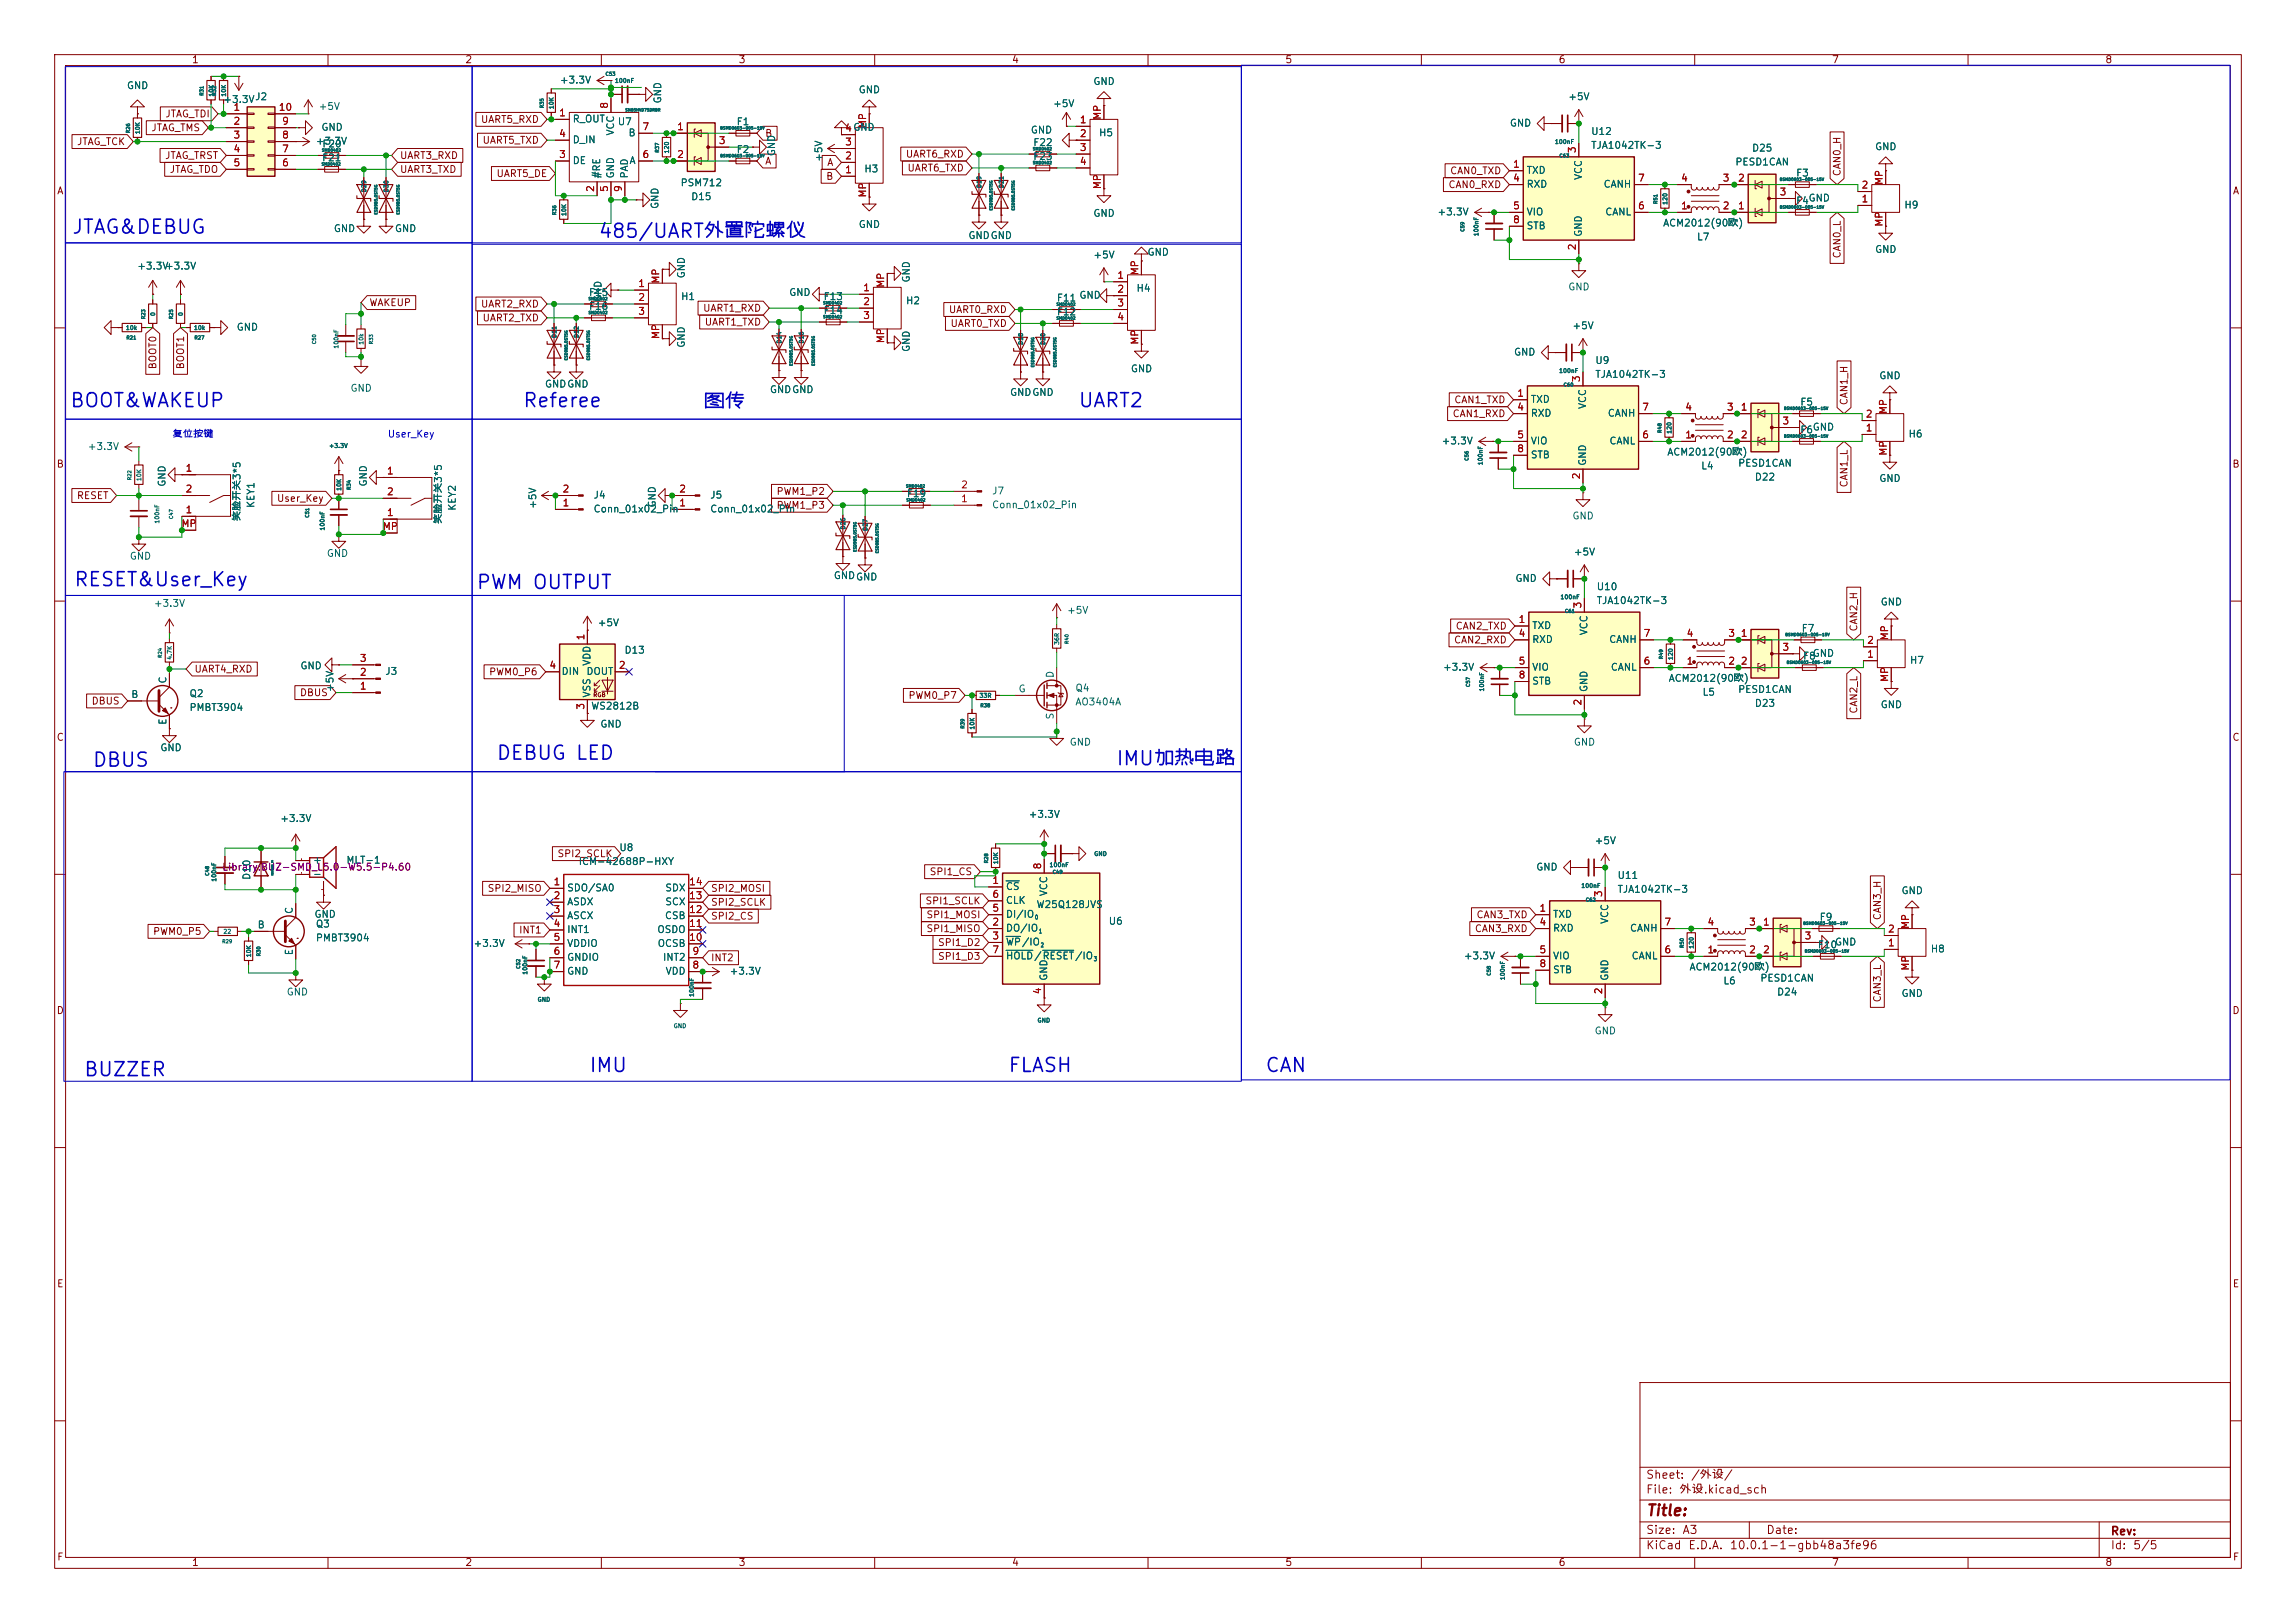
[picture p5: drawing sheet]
<svg xmlns="http://www.w3.org/2000/svg" width="420mm" height="297mm" viewBox="0 0 420 297" stroke-linecap="round" stroke-linejoin="round" font-family="sans-serif">
<defs><g id="words">
<g font-size="2.5" fill="#0000c2">
<text x="13" y="43.4">JTAG&amp;DEBUG</text>
<text x="109.3" y="44.2">485/UART外置陀螺仪</text>
<text x="12.7" y="75.2">BOOT&amp;WAKEUP</text>
<text x="95.5" y="75.2">Referee</text>
<text x="128.6" y="75.4">图传</text>
<text x="197.1" y="75.2">UART2</text>
<text x="13.4" y="107.9">RESET&amp;User_Key</text>
<text x="87" y="108.4">PWM OUTPUT</text>
<text x="16.8" y="140.9">DBUS</text>
<text x="90.7" y="139.7">DEBUG LED</text>
<text x="204" y="140.7">IMU加热电路</text>
<text x="15.2" y="197.6">BUZZER</text>
<text x="107.6" y="196.8">IMU</text>
<text x="184.3" y="196.8">FLASH</text>
<text x="231.3" y="196.8">CAN</text>
</g>
<text font-size="2" fill="#840000" x="301" y="277.9">Title:</text>
<g font-size="1.5" fill="#840000">
<text x="301" y="273.7">File:</text>
<text x="301" y="271">Sheet:</text>
<text x="307.1" y="273.7">外设.kicad_sch</text>
<text x="309.2" y="271">/外设/</text>
<text x="301" y="281.1">Size:</text>
<text x="307.6" y="281.1">A3</text>
<text x="323" y="281.1">Date:</text>
<text x="386" y="281.3">Rev:</text>
<text x="301" y="283.9">KiCad</text>
<text x="308.7" y="283.9">E.D.A.</text>
<text x="316.3" y="283.9">10.0.1-1-gbb48a3fe96</text>
<text x="386" y="283.9">Id:</text>
<text x="390.1" y="283.9">5/5</text>
</g>
<g font-size="1.3" fill="#840000">
<text x="35" y="11.9">1</text>
<text x="85" y="11.9">2</text>
<text x="135" y="11.9">3</text>
<text x="185" y="11.9">4</text>
<text x="235" y="11.9">5</text>
<text x="285" y="11.9">6</text>
<text x="335" y="11.9">7</text>
<text x="385" y="11.9">8</text>
<text x="30.1" y="21.8">JTAG_TDI</text>
<text x="87.9" y="22.8">UART5_RXD</text>
<text x="14" y="26.9">JTAG_TCK</text>
<text x="27.6" y="24.3">JTAG_TMS</text>
<text x="30.1" y="29.4">JTAG_TRST</text>
<text x="73.1" y="29.4">UART3_RXD</text>
<text x="88.2" y="26.6">UART5_TXD</text>
<text x="139.9" y="25.3">B</text>
<text x="165.6" y="29.1">UART6_RXD</text>
<text x="10.3" y="35.9">A</text>
<text x="30.9" y="31.9">JTAG_TDO</text>
<text x="73.1" y="31.9">UART3_TXD</text>
<text x="90.7" y="32.7">UART5_DE</text>
<text x="139.9" y="30.4">A</text>
<text x="151" y="33.2">B</text>
<text x="151.2" y="30.7">A</text>
<text x="165.9" y="31.7">UART6_TXD</text>
<text x="264.9" y="34.7">CAN0_RXD</text>
<text x="265.2" y="32.2">CAN0_TXD</text>
<text x="337" y="32.4" transform="rotate(-90 337 32.4)">CAN0_H</text>
<text x="408.3" y="35.9">A</text>
<text x="337" y="47.4" transform="rotate(-90 337 47.4)">CAN0_L</text>
<text x="67.5" y="56.3">WAKEUP</text>
<text x="87.9" y="56.6">UART2_RXD</text>
<text x="88.2" y="59.1">UART2_TXD</text>
<text x="128.5" y="57.3">UART1_RXD</text>
<text x="128.8" y="59.9">UART1_TXD</text>
<text x="173.5" y="57.6">UART0_RXD</text>
<text x="173.8" y="60.1">UART0_TXD</text>
<text x="28.9" y="67.7" transform="rotate(-90 28.9 67.7)">BOOT0</text>
<text x="34" y="67.7" transform="rotate(-90 34 67.7)">BOOT1</text>
<text x="265.6" y="76.6">CAN1_RXD</text>
<text x="265.9" y="74.1">CAN1_TXD</text>
<text x="338.3" y="74.3" transform="rotate(-90 338.3 74.3)">CAN1_H</text>
<text x="10.3" y="85.9">B</text>
<text x="338.3" y="89.3" transform="rotate(-90 338.3 89.3)">CAN1_L</text>
<text x="408.2" y="85.9">B</text>
<text x="14" y="91.6">RESET</text>
<text x="50.5" y="92.1">User_Key</text>
<text x="141.9" y="90.9">PWM1_P2</text>
<text x="141.9" y="93.4">PWM1_P3</text>
<text x="265.9" y="118">CAN2_RXD</text>
<text x="266.2" y="115.5">CAN2_TXD</text>
<text x="340" y="115.7" transform="rotate(-90 340 115.7)">CAN2_H</text>
<text x="35.5" y="123.4">UART4_RXD</text>
<text x="89.4" y="123.9">PWM0_P6</text>
<text x="16.7" y="129.2">DBUS</text>
<text x="54.8" y="127.7">DBUS</text>
<text x="166.1" y="128.2">PWM0_P7</text>
<text x="340" y="130.7" transform="rotate(-90 340 130.7)">CAN2_L</text>
<text x="10.3" y="135.9">C</text>
<text x="408.2" y="135.9">C</text>
<text x="101.9" y="157.2">SPI2_SCLK</text>
<text x="170" y="160.5">SPI1_CS</text>
<text x="89.1" y="163.5">SPI2_MISO</text>
<text x="130" y="166.1">SPI2_SCLK</text>
<text x="130" y="163.5">SPI2_MOSI</text>
<text x="169.2" y="165.8">SPI1_SCLK</text>
<text x="27.9" y="171.4">PWM0_P5</text>
<text x="94.8" y="171.1">INT1</text>
<text x="130" y="168.6">SPI2_CS</text>
<text x="169.4" y="168.3">SPI1_MOSI</text>
<text x="169.4" y="170.9">SPI1_MISO</text>
<text x="171.5" y="173.4">SPI1_D2</text>
<text x="269.7" y="170.9">CAN3_RXD</text>
<text x="270" y="168.3">CAN3_TXD</text>
<text x="344.4" y="168.5" transform="rotate(-90 344.4 168.5)">CAN3_H</text>
<text x="130" y="176.2">INT2</text>
<text x="171.5" y="176">SPI1_D3</text>
<text x="10.3" y="185.9">D</text>
<text x="344.4" y="183.5" transform="rotate(-90 344.4 183.5)">CAN3_L</text>
<text x="408.2" y="185.9">D</text>
<text x="10.3" y="235.9">E</text>
<text x="408.3" y="235.9">E</text>
<text x="10.3" y="285.9">F</text>
<text x="35" y="286.9">1</text>
<text x="85" y="286.9">2</text>
<text x="135" y="286.9">3</text>
<text x="185" y="286.9">4</text>
<text x="235" y="286.9">5</text>
<text x="285" y="286.9">6</text>
<text x="335" y="286.9">7</text>
<text x="385" y="286.9">8</text>
<text x="408.3" y="285.9">F</text>
</g>
<g font-size="1.3" fill="#006464">
<text x="23.1" y="16.6">GND</text>
<text x="102.3" y="15.6">+3.3V</text>
<text x="157" y="17.4">GND</text>
<text x="199.9" y="15.8">GND</text>
<text x="40.7" y="19.2">+3.3V</text>
<text x="46.6" y="18.6">J2</text>
<text x="58.2" y="20.4">+5V</text>
<text x="104.6" y="22.7">R_OUT</text>
<text x="112.9" y="23.2">U7</text>
<text x="121.3" y="19" transform="rotate(-90 121.3 19)">GND</text>
<text x="134.6" y="23.2">F1</text>
<text x="192.5" y="19.9">+5V</text>
<text x="276.1" y="23.5">GND</text>
<text x="286.8" y="18.6">+5V</text>
<text x="57.7" y="26.8">+3.3V</text>
<text x="58.7" y="24.2">GND</text>
<text x="58.8" y="29.8">F21</text>
<text x="58.9" y="27.3">F20</text>
<text x="104.6" y="26.5">D_IN</text>
<text x="112.6" y="24.9" transform="rotate(-90 112.6 24.9)">VCC</text>
<text x="114.9" y="25.2">B</text>
<text x="134.6" y="28.3">F2</text>
<text x="142.1" y="28.7" transform="rotate(-90 142.1 28.7)">GND</text>
<text x="150.7" y="29.7" transform="rotate(-90 150.7 29.7)">+5V</text>
<text x="188.4" y="24.7">GND</text>
<text x="188.9" y="27">F22</text>
<text x="188.9" y="29.6">F23</text>
<text x="200.9" y="25.2">H5</text>
<text x="291" y="25">U12</text>
<text x="291" y="27.5">TJA1042TK-3</text>
<text x="320.4" y="28">D25</text>
<text x="342.9" y="27.8">GND</text>
<text x="104.6" y="30.3">DE</text>
<text x="110.1" y="32.8" transform="rotate(-90 110.1 32.8)">#RE</text>
<text x="112.6" y="32.8" transform="rotate(-90 112.6 32.8)">GND</text>
<text x="115" y="30.3">A</text>
<text x="115.2" y="32.8" transform="rotate(-90 115.2 32.8)">PAD</text>
<text x="124.4" y="34.4">PSM712</text>
<text x="158" y="31.9">H3</text>
<text x="279.1" y="32.1">TXD</text>
<text x="279.1" y="34.6">RXD</text>
<text x="289.7" y="33" transform="rotate(-90 289.7 33)">VCC</text>
<text x="293.2" y="34.6">CANH</text>
<text x="317.3" y="30.6">PESD1CAN</text>
<text x="328.4" y="32.6">F3</text>
<text x="120.8" y="38.3" transform="rotate(-90 120.8 38.3)">GND</text>
<text x="126.3" y="36.9">D15</text>
<text x="199.9" y="40">GND</text>
<text x="262.8" y="39.7">+3.3V</text>
<text x="279.1" y="39.7">VIO</text>
<text x="293.5" y="39.7">CANL</text>
<text x="304.1" y="41.8">ACM2012(90欧)</text>
<text x="328.4" y="37.7">F4</text>
<text x="330.7" y="37.2">GND</text>
<text x="348.2" y="38.5">H9</text>
<text x="61" y="42.8">GND</text>
<text x="72.1" y="42.8">GND</text>
<text x="157" y="42">GND</text>
<text x="177" y="44">GNDGND</text>
<text x="199.9" y="47.6">+5V</text>
<text x="209.8" y="47.1">GND</text>
<text x="279.1" y="42.3">STB</text>
<text x="289.7" y="43.4" transform="rotate(-90 289.7 43.4)">GND</text>
<text x="310.3" y="44.3">L7</text>
<text x="342.9" y="46.6">GND</text>
<text x="25" y="49.6">+3.3V</text>
<text x="30.1" y="49.6">+3.3V</text>
<text x="125.6" y="51" transform="rotate(-90 125.6 51)">GND</text>
<text x="166.7" y="51.8" transform="rotate(-90 166.7 51.8)">GND</text>
<text x="207.8" y="53.7">H4</text>
<text x="286.8" y="53.4">GND</text>
<text x="107.6" y="57">F16</text>
<text x="107.6" y="54.5">F15</text>
<text x="110.3" y="55.4" transform="rotate(-90 110.3 55.4)">GND</text>
<text x="124.5" y="55.2">H1</text>
<text x="144.3" y="54.5">GND</text>
<text x="150.5" y="55.2">F13</text>
<text x="150.5" y="57.8">F14</text>
<text x="165.6" y="56">H2</text>
<text x="193.2" y="55.5">F11</text>
<text x="193.2" y="58">F12</text>
<text x="197.3" y="55">GND</text>
<text x="43.2" y="60.8">GND</text>
<text x="125.6" y="63.7" transform="rotate(-90 125.6 63.7)">GND</text>
<text x="166.7" y="64.5" transform="rotate(-90 166.7 64.5)">GND</text>
<text x="276.8" y="65.4">GND</text>
<text x="287.5" y="60.6">+5V</text>
<text x="64" y="72">GND</text>
<text x="99.6" y="71.2">GNDGND</text>
<text x="206.8" y="68.4">GND</text>
<text x="291.7" y="69.4">TJA1042TK-3</text>
<text x="291.7" y="66.9">U9</text>
<text x="343.7" y="69.7">GND</text>
<text x="140.7" y="72.2">GNDGND</text>
<text x="184.7" y="72.7">GNDGND</text>
<text x="279.9" y="74">TXD</text>
<text x="279.9" y="76.6">RXD</text>
<text x="290.4" y="75" transform="rotate(-90 290.4 75)">VCC</text>
<text x="294" y="76.6">CANH</text>
<text x="329.2" y="74.5">F5</text>
<text x="15.9" y="82.7">+3.3V</text>
<text x="263.6" y="81.6">+3.3V</text>
<text x="279.9" y="81.6">VIO</text>
<text x="294.3" y="81.6">CANL</text>
<text x="304.9" y="83.7">ACM2012(90欧)</text>
<text x="329.2" y="79.6">F6</text>
<text x="331.5" y="79.1">GND</text>
<text x="349" y="80.4">H6</text>
<text x="30.6" y="89.2" transform="rotate(-90 30.6 89.2)">GND</text>
<text x="67.4" y="89.1" transform="rotate(-90 67.4 89.1)">GND</text>
<text x="279.9" y="84.2">STB</text>
<text x="290.4" y="85.3" transform="rotate(-90 290.4 85.3)">GND</text>
<text x="311.1" y="86.2">L4</text>
<text x="317.8" y="85.7">PESD1CAN</text>
<text x="320.9" y="88.2">D22</text>
<text x="343.7" y="88.5">GND</text>
<text x="44.3" y="95.5" transform="rotate(-90 44.3 95.5)">笑脸开关3*5</text>
<text x="46.8" y="93.1" transform="rotate(-90 46.8 93.1)">KEY1</text>
<text x="81.1" y="96" transform="rotate(-90 81.1 96)">笑脸开关3*5</text>
<text x="83.7" y="93.6" transform="rotate(-90 83.7 93.6)">KEY2</text>
<text x="98.4" y="93.2" transform="rotate(-90 98.4 93.2)">+5V</text>
<text x="108.5" y="91.5">J4</text>
<text x="108.5" y="94.1">Conn_01x02_Pin</text>
<text x="120.2" y="93" transform="rotate(-90 120.2 93)">GND</text>
<text x="129.8" y="91.5">J5</text>
<text x="129.8" y="94.1">Conn_01x02_Pin</text>
<text x="165.8" y="91.3">F19</text>
<text x="181.4" y="90.8">J7</text>
<text x="181.4" y="93.3">Conn_01x02_Pin</text>
<text x="287.5" y="95.4">GND</text>
<text x="287.8" y="102">+5V</text>
<text x="23.6" y="102.7">GND</text>
<text x="59.7" y="102.2">GND</text>
<text x="152.4" y="106.3">GNDGND</text>
<text x="277.1" y="106.8">GND</text>
<text x="28" y="111.4">+3.3V</text>
<text x="195.1" y="112.6">+5V</text>
<text x="292" y="108.3">U10</text>
<text x="292" y="110.8">TJA1042TK-3</text>
<text x="343.9" y="111.1">GND</text>
<text x="109.2" y="114.9">+5V</text>
<text x="114.1" y="119.9">D13</text>
<text x="280.2" y="115.4">TXD</text>
<text x="280.2" y="118">RXD</text>
<text x="290.7" y="116.4" transform="rotate(-90 290.7 116.4)">VCC</text>
<text x="294.2" y="118">CANH</text>
<text x="329.5" y="115.9">F7</text>
<text x="30.7" y="125.2" transform="rotate(-90 30.7 125.2)">C</text>
<text x="54.8" y="122.8">GND</text>
<text x="70.4" y="123.8">J3</text>
<text x="102.6" y="123.8">DIN</text>
<text x="107.2" y="123.8">DOUT</text>
<text x="108.3" y="121.9" transform="rotate(-90 108.3 121.9)">VDD</text>
<text x="193" y="124.2" transform="rotate(-90 193 124.2)">D</text>
<text x="263.9" y="123">+3.3V</text>
<text x="280.2" y="123">VIO</text>
<text x="280.2" y="125.6">STB</text>
<text x="294.5" y="123">CANL</text>
<text x="305.1" y="125.1">ACM2012(90欧)</text>
<text x="329.7" y="121">F8</text>
<text x="331.5" y="120.5">GND</text>
<text x="349.3" y="121.8">H7</text>
<text x="23.9" y="128">B</text>
<text x="34.6" y="127.9">Q2</text>
<text x="34.6" y="130.4">PMBT3904</text>
<text x="61.3" y="126.8" transform="rotate(-90 61.3 126.8)">+5V</text>
<text x="108" y="130.1">WS2812B</text>
<text x="108.3" y="127.8" transform="rotate(-90 108.3 127.8)">VSS</text>
<text x="186.2" y="127">G</text>
<text x="193" y="131.8" transform="rotate(-90 193 131.8)">S</text>
<text x="196.6" y="129.4">AO3404A</text>
<text x="196.6" y="126.8">Q4</text>
<text x="290.7" y="126.7" transform="rotate(-90 290.7 126.7)">GND</text>
<text x="311.3" y="127.6">L5</text>
<text x="317.8" y="127.1">PESD1CAN</text>
<text x="320.9" y="129.6">D23</text>
<text x="343.9" y="129.9">GND</text>
<text x="29.2" y="137.8">GND</text>
<text x="30.7" y="132.8" transform="rotate(-90 30.7 132.8)">E</text>
<text x="109.7" y="133.5">GND</text>
<text x="195.6" y="136.8">GND</text>
<text x="287.8" y="136.8">GND</text>
<text x="188.1" y="150">+3.3V</text>
<text x="51.2" y="150.7">+3.3V</text>
<text x="291.6" y="154.8">+5V</text>
<text x="46.1" y="161.1" transform="rotate(-90 46.1 161.1)">D10</text>
<text x="57.1" y="158.3">+</text>
<text x="57.1" y="160.9">-</text>
<text x="63.3" y="158.3">MLT-1</text>
<text x="105.7" y="158.6">ICM-42688P-HXY</text>
<text x="113.2" y="156.1">U8</text>
<text x="280.9" y="159.6">GND</text>
<text x="295.8" y="161.1">U11</text>
<text x="53.8" y="167.4" transform="rotate(-90 53.8 167.4)">C</text>
<text x="103.6" y="163.4">SDO/SA0</text>
<text x="103.6" y="166">ASDX</text>
<text x="121.6" y="166">SCX</text>
<text x="121.6" y="163.4">SDX</text>
<text x="183.9" y="163.2">CS</text>
<text x="183.9" y="165.7">CLK</text>
<text x="189.5" y="166.5">W25Q128JVS</text>
<text x="191.9" y="164.1" transform="rotate(-90 191.9 164.1)">VCC</text>
<text x="295.8" y="163.7">TJA1042TK-3</text>
<text x="347.7" y="163.9">GND</text>
<text x="47" y="170.2">B</text>
<text x="57.4" y="168.2">GND</text>
<text x="57.7" y="170">Q3</text>
<text x="57.7" y="172.6">PMBT3904</text>
<text x="86.5" y="173.6">+3.3V</text>
<text x="103.6" y="168.5">ASCX</text>
<text x="103.6" y="171">INT1</text>
<text x="103.6" y="173.6">VDDIO</text>
<text x="120.1" y="171">OSDO</text>
<text x="120.2" y="173.6">OCSB</text>
<text x="121.5" y="168.5">CSB</text>
<text x="183.9" y="170.8">DO/IO</text>
<text x="183.9" y="173.3">WP/IO</text>
<text x="183.9" y="168.2">DI/IO</text>
<text x="202.7" y="169.5">U6</text>
<text x="284" y="168.2">TXD</text>
<text x="284" y="170.8">RXD</text>
<text x="294.5" y="169.2" transform="rotate(-90 294.5 169.2)">VCC</text>
<text x="298.1" y="170.8">CANH</text>
<text x="332.4" y="173.8">F10</text>
<text x="332.7" y="168.8">F9</text>
<text x="335.5" y="173.3">GND</text>
<text x="53.8" y="174.9" transform="rotate(-90 53.8 174.9)">E</text>
<text x="103.6" y="176.1">GNDIO</text>
<text x="103.6" y="178.7">GND</text>
<text x="121.2" y="176.1">INT2</text>
<text x="121.6" y="178.7">VDD</text>
<text x="133.4" y="178.7">+3.3V</text>
<text x="183.9" y="175.9">HOLD/RESET/IO</text>
<text x="191.9" y="179.6" transform="rotate(-90 191.9 179.6)">GND</text>
<text x="267.7" y="175.9">+3.3V</text>
<text x="284" y="175.9">VIO</text>
<text x="284" y="178.4">STB</text>
<text x="294.5" y="179.6" transform="rotate(-90 294.5 179.6)">GND</text>
<text x="298.4" y="175.9">CANL</text>
<text x="308.9" y="177.9">ACM2012(90欧)</text>
<text x="321.9" y="179.9">PESD1CAN</text>
<text x="353.1" y="174.6">H8</text>
<text x="52.3" y="182.5">GND</text>
<text x="315.1" y="180.4">L6</text>
<text x="325" y="182.5">D24</text>
<text x="347.7" y="182.7">GND</text>
<text x="291.6" y="189.6">GND</text>
</g>
<g font-size="1.3" fill="#a90000">
<text x="42.6" y="20.6">1</text>
<text x="42.6" y="23.1">2</text>
<text x="50.9" y="20.6">10</text>
<text x="51.5" y="23.1">9</text>
<text x="102.2" y="21.6">1</text>
<text x="111.5" y="20" transform="rotate(-90 111.5 20)">8</text>
<text x="158.7" y="23.6" transform="rotate(-90 158.7 23.6)">MP</text>
<text x="197.4" y="22.9">1</text>
<text x="201.7" y="22" transform="rotate(-90 201.7 22)">MP</text>
<text x="42.6" y="25.7">3</text>
<text x="42.6" y="28.2">4</text>
<text x="51.5" y="28.2">7</text>
<text x="51.5" y="25.7">8</text>
<text x="102.2" y="29.2">3</text>
<text x="102.2" y="25.4">4</text>
<text x="117.4" y="29.2">6</text>
<text x="117.4" y="24.1">7</text>
<text x="123.8" y="24.1">1</text>
<text x="123.8" y="29.2">2</text>
<text x="131.4" y="26.7">3</text>
<text x="154.5" y="29.5">2</text>
<text x="154.5" y="26.9">3</text>
<text x="154.5" y="24.4">4GND</text>
<text x="197.4" y="25.4">2</text>
<text x="197.4" y="27.9">3</text>
<text x="288.5" y="28.1" transform="rotate(-90 288.5 28.1)">3</text>
<text x="42.6" y="30.7">5</text>
<text x="51.5" y="30.7">6</text>
<text x="109" y="35.3" transform="rotate(-90 109 35.3)">2</text>
<text x="111.5" y="35.3" transform="rotate(-90 111.5 35.3)">5</text>
<text x="114" y="35.3" transform="rotate(-90 114 35.3)">9</text>
<text x="154.5" y="32">1</text>
<text x="197.4" y="30.5">4</text>
<text x="201.7" y="34.7" transform="rotate(-90 201.7 34.7)">MP</text>
<text x="276.7" y="31">1</text>
<text x="276.7" y="33.5">4</text>
<text x="299.5" y="33.5">7</text>
<text x="307.4" y="33.5">4</text>
<text x="315" y="33.5">3</text>
<text x="317.8" y="33.5">2</text>
<text x="340.4" y="34.8">2</text>
<text x="344.7" y="34" transform="rotate(-90 344.7 34)">MP</text>
<text x="158.7" y="36.3" transform="rotate(-90 158.7 36.3)">MP</text>
<text x="276.7" y="38.6">5</text>
<text x="276.7" y="41.1">8</text>
<text x="299.5" y="38.6">6</text>
<text x="307.4" y="38.6">1</text>
<text x="315" y="38.6">2</text>
<text x="317.8" y="38.6">1</text>
<text x="325.4" y="36.1">3</text>
<text x="340.4" y="37.3">1</text>
<text x="344.7" y="41.6" transform="rotate(-90 344.7 41.6)">MP</text>
<text x="288.5" y="45.9" transform="rotate(-90 288.5 45.9)">2</text>
<text x="116.6" y="52.8">1</text>
<text x="120.9" y="52" transform="rotate(-90 120.9 52)">MP</text>
<text x="157.8" y="53.6">1</text>
<text x="162.1" y="52.8" transform="rotate(-90 162.1 52.8)">MP</text>
<text x="204.3" y="51.3">1</text>
<text x="204.3" y="53.8">2</text>
<text x="208.5" y="50.5" transform="rotate(-90 208.5 50.5)">MP</text>
<text x="116.6" y="55.4">2</text>
<text x="116.6" y="57.9">3</text>
<text x="157.8" y="56.1">2</text>
<text x="157.8" y="58.7">3</text>
<text x="204.3" y="56.4">3</text>
<text x="204.3" y="58.9">4</text>
<text x="120.9" y="62.2" transform="rotate(-90 120.9 62.2)">MP</text>
<text x="162.1" y="62.9" transform="rotate(-90 162.1 62.9)">MP</text>
<text x="208.5" y="63.2" transform="rotate(-90 208.5 63.2)">MP</text>
<text x="289.3" y="70" transform="rotate(-90 289.3 70)">3</text>
<text x="277.4" y="72.9">1</text>
<text x="277.4" y="75.4">4</text>
<text x="300.3" y="75.4">7</text>
<text x="308.2" y="75.4">4</text>
<text x="315.8" y="75.4">3</text>
<text x="318.3" y="75.4">1</text>
<text x="325.9" y="78">3</text>
<text x="341.2" y="76.7">2</text>
<text x="345.4" y="75.9" transform="rotate(-90 345.4 75.9)">MP</text>
<text x="277.4" y="80.5">5</text>
<text x="277.4" y="83.1">8</text>
<text x="300.3" y="80.5">6</text>
<text x="308.2" y="80.5">1</text>
<text x="315.8" y="80.5">2</text>
<text x="318.3" y="80.5">2</text>
<text x="341.2" y="79.2">1</text>
<text x="345.4" y="83.5" transform="rotate(-90 345.4 83.5)">MP</text>
<text x="33.8" y="86.6">1</text>
<text x="70.7" y="87.1">1</text>
<text x="175.7" y="89.7">2</text>
<text x="289.3" y="87.8" transform="rotate(-90 289.3 87.8)">2</text>
<text x="33.8" y="94.2">1</text>
<text x="33.8" y="90.4">2</text>
<text x="70.7" y="94.7">1</text>
<text x="70.7" y="90.9">2</text>
<text x="102.8" y="93">1</text>
<text x="102.8" y="90.4">2</text>
<text x="124.1" y="93">1</text>
<text x="124.1" y="90.4">2</text>
<text x="175.7" y="92.2">1</text>
<text x="33.1" y="96.8">MP</text>
<text x="69.9" y="97.3">MP</text>
<text x="289.6" y="111.5" transform="rotate(-90 289.6 111.5)">3</text>
<text x="107.2" y="117.3" transform="rotate(-90 107.2 117.3)">1</text>
<text x="277.7" y="114.3">1</text>
<text x="277.7" y="116.8">4</text>
<text x="300.5" y="116.8">7</text>
<text x="308.4" y="116.8">4</text>
<text x="316" y="116.8">3</text>
<text x="318.3" y="116.8">1</text>
<text x="325.9" y="119.4">3</text>
<text x="341.4" y="118.1">2</text>
<text x="345.7" y="117.3" transform="rotate(-90 345.7 117.3)">MP</text>
<text x="65.7" y="124">2</text>
<text x="65.7" y="121.4">3</text>
<text x="100.4" y="122.7">4</text>
<text x="113.1" y="122.7">2</text>
<text x="277.7" y="121.9">5</text>
<text x="277.7" y="124.5">8</text>
<text x="300.5" y="121.9">6</text>
<text x="308.4" y="121.9">1</text>
<text x="316" y="121.9">2</text>
<text x="318.3" y="121.9">2</text>
<text x="341.4" y="120.7">1</text>
<text x="345.7" y="124.9" transform="rotate(-90 345.7 124.9)">MP</text>
<text x="65.7" y="126.5">1</text>
<text x="107.2" y="130" transform="rotate(-90 107.2 130)">3</text>
<text x="289.6" y="129.2" transform="rotate(-90 289.6 129.2)">2</text>
<text x="190.8" y="159.2" transform="rotate(-90 190.8 159.2)">8</text>
<text x="101.1" y="162.3">1</text>
<text x="101.1" y="164.8">2</text>
<text x="101.1" y="167.4">3</text>
<text x="125.9" y="167.4">12</text>
<text x="125.9" y="164.8">13</text>
<text x="125.9" y="162.3">14</text>
<text x="181.4" y="162.1">1</text>
<text x="181.4" y="167.1">5</text>
<text x="181.4" y="164.6">6</text>
<text x="281.5" y="167.1">1</text>
<text x="293.4" y="164.3" transform="rotate(-90 293.4 164.3)">3</text>
<text x="101.1" y="169.9">4</text>
<text x="101.1" y="172.5">5</text>
<text x="125.9" y="172.5">10</text>
<text x="125.9" y="169.9">11</text>
<text x="181.4" y="169.7">2</text>
<text x="181.4" y="172.2">3</text>
<text x="281.5" y="169.7">4</text>
<text x="304.3" y="169.7">7</text>
<text x="312.2" y="169.7">4</text>
<text x="319.8" y="169.7">3</text>
<text x="322.4" y="169.7">1</text>
<text x="330" y="172.2">3</text>
<text x="345.2" y="173.5">1</text>
<text x="345.2" y="170.9">2</text>
<text x="349.5" y="170.1" transform="rotate(-90 349.5 170.1)">MP</text>
<text x="101.1" y="175">6</text>
<text x="101.1" y="177.5">7</text>
<text x="126.5" y="177.5">8</text>
<text x="126.5" y="175">9</text>
<text x="181.4" y="174.8">7</text>
<text x="281.5" y="174.8">5</text>
<text x="281.5" y="177.3">8</text>
<text x="304.3" y="174.8">6</text>
<text x="312.2" y="174.8">1</text>
<text x="319.8" y="174.8">2</text>
<text x="322.4" y="174.8">2</text>
<text x="349.5" y="177.7" transform="rotate(-90 349.5 177.7)">MP</text>
<text x="190.8" y="182.1" transform="rotate(-90 190.8 182.1)">4</text>
<text x="293.4" y="182.1" transform="rotate(-90 293.4 182.1)">2</text>
</g>
<g font-size="1.3" fill="#0000c2">
<text x="31.5" y="80.4">复位按键</text>
<text x="70.8" y="80.4">User_Key</text>
</g>
<text font-size="1.3" fill="#840084" x="40.5" y="159.6">Library:BUZ-SMD_L5.0-W5.5-P4.60</text>
<g font-size=".8" fill="#006464">
<text x="39.2" y="17.8" transform="rotate(-90 39.2 17.8)">10K</text>
<text x="41.5" y="17.8" transform="rotate(-90 41.5 17.8)">10K</text>
<text x="112.4" y="15.3">100nF</text>
<text x="101.4" y="20.1" transform="rotate(-90 101.4 20.1)">10K</text>
<text x="25.8" y="24.6" transform="rotate(-90 25.8 24.6)">10K</text>
<text x="122.5" y="28.2" transform="rotate(-90 122.5 28.2)">120</text>
<text x="284.3" y="26.5">100nF</text>
<text x="67.2" y="35.3" transform="rotate(-90 67.2 35.3)">D29</text>
<text x="71.2" y="35.3" transform="rotate(-90 71.2 35.3)">D30</text>
<text x="179.7" y="34.5" transform="rotate(-90 179.7 34.5)">D19</text>
<text x="183.7" y="34.5" transform="rotate(-90 183.7 34.5)">D21</text>
<text x="103.7" y="39.6" transform="rotate(-90 103.7 39.6)">10K</text>
<text x="305.2" y="37.6" transform="rotate(-90 305.2 37.6)">120</text>
<text x="270.6" y="43.3" transform="rotate(-90 270.6 43.3)">100nF</text>
<text x="28.5" y="57.9" transform="rotate(-90 28.5 57.9)">0</text>
<text x="33.6" y="57.9" transform="rotate(-90 33.6 57.9)">0</text>
<text x="22.9" y="60.6">10k</text>
<text x="35.4" y="60.6">10k</text>
<text x="62.1" y="63.9" transform="rotate(-90 62.1 63.9)">100nF</text>
<text x="66.6" y="63.2" transform="rotate(-90 66.6 63.2)">10k</text>
<text x="102" y="61.9" transform="rotate(-90 102 61.9)">D11</text>
<text x="106" y="61.9" transform="rotate(-90 106 61.9)">D12</text>
<text x="143.1" y="63" transform="rotate(-90 143.1 63)">D14</text>
<text x="147.2" y="63" transform="rotate(-90 147.2 63)">D16</text>
<text x="187.3" y="63.2" transform="rotate(-90 187.3 63.2)">D18</text>
<text x="191.4" y="63.2" transform="rotate(-90 191.4 63.2)">D20</text>
<text x="285.1" y="68.4">100nF</text>
<text x="60.1" y="82.1">+3.3V</text>
<text x="305.9" y="79.5" transform="rotate(-90 305.9 79.5)">120</text>
<text x="26" y="88.1" transform="rotate(-90 26 88.1)">10K</text>
<text x="62.6" y="89.9" transform="rotate(-90 62.6 89.9)">10K</text>
<text x="271.4" y="85.2" transform="rotate(-90 271.4 85.2)">100nF</text>
<text x="29.3" y="95.9" transform="rotate(-90 29.3 95.9)">100nF</text>
<text x="59.5" y="97.2" transform="rotate(-90 59.5 97.2)">100nF</text>
<text x="154.8" y="97" transform="rotate(-90 154.8 97)">D26</text>
<text x="158.9" y="97.2" transform="rotate(-90 158.9 97.2)">D27</text>
<text x="285.4" y="109.8">100nF</text>
<text x="193.9" y="118.1" transform="rotate(-90 193.9 118.1)">36R</text>
<text x="31.6" y="120.8" transform="rotate(-90 31.6 120.8)">4.7K</text>
<text x="306.2" y="120.9" transform="rotate(-90 306.2 120.9)">120</text>
<text x="179.1" y="127.9">33R</text>
<text x="271.6" y="126.6" transform="rotate(-90 271.6 126.6)">100nF</text>
<text x="178.4" y="133.6" transform="rotate(-90 178.4 133.6)">10K</text>
<text x="39.7" y="161.4" transform="rotate(-90 39.7 161.4)">100nF</text>
<text x="182.7" y="158.2" transform="rotate(-90 182.7 158.2)">10K</text>
<text x="191.9" y="158.9">100nF</text>
<text x="200.1" y="156.8">GND</text>
<text x="289.2" y="162.7">100nF</text>
<text x="40.8" y="171">22</text>
<text x="189.2" y="168.4">0</text>
<text x="190" y="171">1</text>
<text x="190.3" y="173.5">2</text>
<text x="310" y="173.7" transform="rotate(-90 310 173.7)">120</text>
<text x="46.1" y="175.2" transform="rotate(-90 46.1 175.2)">10K</text>
<text x="96.6" y="178.4" transform="rotate(-90 96.6 178.4)">100nF</text>
<text x="200" y="176.1">3</text>
<text x="275.4" y="179.5" transform="rotate(-90 275.4 179.5)">100nF</text>
<text x="98.3" y="183.5">GND</text>
<text x="127.1" y="182.5" transform="rotate(-90 127.1 182.5)">100nF</text>
<text x="123.1" y="188.3">GND</text>
<text x="189.7" y="187.3">GND</text>
</g>
<text font-size=".8" fill="#840000" x="108.4" y="127.7">RGB</text>
<g font-size=".6" fill="#006464">
<text x="37.4" y="17.6" transform="rotate(-90 37.4 17.6)">R31</text>
<text x="39.7" y="17.6" transform="rotate(-90 39.7 17.6)">R32</text>
<text x="110.7" y="14">C53</text>
<text x="99.6" y="19.9" transform="rotate(-90 99.6 19.9)">R35</text>
<text x="23.9" y="24.5" transform="rotate(-90 23.9 24.5)">R26</text>
<text x="120.7" y="28" transform="rotate(-90 120.7 28)">R37</text>
<text x="285.2" y="29">C63</text>
<text x="101.9" y="39.4" transform="rotate(-90 101.9 39.4)">R36</text>
<text x="303.3" y="37.4" transform="rotate(-90 303.3 37.4)">R51</text>
<text x="268" y="42.5" transform="rotate(-90 268 42.5)">C59</text>
<text x="26.7" y="58.5" transform="rotate(-90 26.7 58.5)">R23</text>
<text x="31.8" y="58.5" transform="rotate(-90 31.8 58.5)">R25</text>
<text x="23" y="62.3">R21</text>
<text x="35.5" y="62.3">R27</text>
<text x="58" y="63.1" transform="rotate(-90 58 63.1)">C50</text>
<text x="68.4" y="63.1" transform="rotate(-90 68.4 63.1)">R33</text>
<text x="285.9" y="70.9">C60</text>
<text x="304.1" y="79.3" transform="rotate(-90 304.1 79.3)">R48</text>
<text x="24.2" y="88" transform="rotate(-90 24.2 88)">R22</text>
<text x="64.3" y="89.7" transform="rotate(-90 64.3 89.7)">R34</text>
<text x="268.8" y="84.4" transform="rotate(-90 268.8 84.4)">C56</text>
<text x="31.8" y="95.1" transform="rotate(-90 31.8 95.1)">C47</text>
<text x="56.7" y="94.8" transform="rotate(-90 56.7 94.8)">C51</text>
<text x="286.2" y="112.3">C61</text>
<text x="195.6" y="117.9" transform="rotate(-90 195.6 117.9)">R40</text>
<text x="29.8" y="120.5" transform="rotate(-90 29.8 120.5)">R24</text>
<text x="269" y="125.8" transform="rotate(-90 269 125.8)">C57</text>
<text x="304.3" y="120.7" transform="rotate(-90 304.3 120.7)">R49</text>
<text x="179.3" y="129.6">R38</text>
<text x="176.6" y="133.4" transform="rotate(-90 176.6 133.4)">R39</text>
<text x="38.4" y="160.4" transform="rotate(-90 38.4 160.4)">C48</text>
<text x="180.9" y="158.1" transform="rotate(-90 180.9 158.1)">R28</text>
<text x="192.5" y="160.1">C49</text>
<text x="290" y="165.1">C62</text>
<text x="40.6" y="172.8">R29</text>
<text x="308.1" y="173.6" transform="rotate(-90 308.1 173.6)">R50</text>
<text x="47.8" y="175.1" transform="rotate(-90 47.8 175.1)">R30</text>
<text x="95.3" y="177.4" transform="rotate(-90 95.3 177.4)">C52</text>
<text x="272.8" y="178.6" transform="rotate(-90 272.8 178.6)">C58</text>
</g>
<g font-size=".5" fill="#006464">
<text x="114.3" y="20.5">SN65HVD75DRBR</text>
<text x="131.7" y="23.8">BSMD0603-005-15V</text>
<text x="58.8" y="27.9">SMD0402</text>
<text x="131.7" y="28.9">BSMD0603-005-15V</text>
<text x="188.9" y="27.6">SMD0402</text>
<text x="58.8" y="30.4">SMD0402</text>
<text x="188.9" y="30.2">SMD0402</text>
<text x="325.5" y="33.2">BSMD0603-005-15V</text>
<text x="69.2" y="39.3" transform="rotate(-90 69.2 39.3)">ESD9B5.0ST5G</text>
<text x="73.2" y="39.3" transform="rotate(-90 73.2 39.3)">ESD9B5.0ST5G</text>
<text x="181.7" y="38.6" transform="rotate(-90 181.7 38.6)">ESD9B5.0ST5G</text>
<text x="185.7" y="38.6" transform="rotate(-90 185.7 38.6)">ESD9B5.0ST5G</text>
<text x="325.5" y="38.3">BSMD0603-005-15V</text>
<text x="107.6" y="57.6">SMD0402</text>
<text x="107.6" y="55.1">SMD0402</text>
<text x="150.5" y="55.8">SMD0402</text>
<text x="150.5" y="58.4">SMD0402</text>
<text x="193.2" y="56.1">SMD0402</text>
<text x="193.2" y="58.6">SMD0402</text>
<text x="103.9" y="66" transform="rotate(-90 103.9 66)">ESD9B5.0ST5G</text>
<text x="108" y="66" transform="rotate(-90 108 66)">ESD9B5.0ST5G</text>
<text x="145.1" y="67" transform="rotate(-90 145.1 67)">ESD9B5.0ST5G</text>
<text x="149.2" y="67" transform="rotate(-90 149.2 67)">ESD9B5.0ST5G</text>
<text x="189.3" y="67.3" transform="rotate(-90 189.3 67.3)">ESD9B5.0ST5G</text>
<text x="193.4" y="67.3" transform="rotate(-90 193.4 67.3)">ESD9B5.0ST5G</text>
<text x="326.3" y="75.1">BSMD0603-005-15V</text>
<text x="326.3" y="80.2">BSMD0603-005-15V</text>
<text x="165.7" y="89.3">SMD0402</text>
<text x="165.7" y="91.9">SMD0402</text>
<text x="156.8" y="101.1" transform="rotate(-90 156.8 101.1)">ESD9B5.0ST5G</text>
<text x="160.8" y="101.3" transform="rotate(-90 160.8 101.3)">ESD9B5.0ST5G</text>
<text x="326.5" y="116.5">BSMD0603-005-15V</text>
<text x="326.8" y="121.6">BSMD0603-005-15V</text>
<text x="329.8" y="169.4">BSMD0603-005-15V</text>
<text x="330.1" y="174.4">BSMD0603-005-15V</text>
</g>
<g font-size=".3" fill="#006464">
<text x="50" y="160.2" transform="rotate(-90 50 160.2)">SD103AWS</text>
<text x="50" y="157.9" transform="rotate(-90 50 157.9)">S4</text>
</g>
</g></defs>
<g fill="none" stroke="#840000" stroke-width=".18">
<path d="M10 10h400v277h-400zM12 12h396v273h-396zM60 10v2M110 10v2M160 10v2M210 10v2M260 10v2M310 10v2M360 10v2M27.9 54.9v.7M27.9 59.2v.7M10 60h2"/>
<path d="M408 60h2M10 110h2M408 110h2M10 160h2M408 160h2M10 210h2M408 210h2M300 253h108v32h-108zM10 260h2M300 278.5h108M300 274.5h108M300 268.5h108"/>
<path d="M320 278.5v3M384 278.5v6.5M408 260h2M60 285v2M110 285v2M160 285v2M210 285v2M260 285v2M300 281.5h108M310 285v2M360 285v2"/>
</g>
<path d="M27.2 55.6h1.5v3.6h-1.5z" fill="none" stroke="#840000" stroke-width=".2"/>
<path d="M320.3 73.8h5.1v8.9h-5.1z" fill="#ffffc2"/>
<path d="M320.3 73.8h5.1v8.9h-5.1z" fill="none" stroke="#840000" stroke-width=".25"/>
<g fill="none" stroke="#840000" stroke-width=".18">
<path d="M111.8 18v2.6M116.8 17.3h1.3v1.2l1.3-1.2-1.3-1.3v1.3M116.8 17.3h.1M101.6 21.8h2.5M101.6 29.5h2.5M101.6 25.7h2.5M104.1 20.6h12.7v12.7h-12.7zM109.2 33.3v2.5M111.8 33.3v2.5M114.3 33.3v2.5M116.3 36.6h1.3v1.2l1.3-1.2-1.3-1.3v1.3M116.3 36.6h.1"/>
<path d="M116.8 29.5h2.6M116.8 24.4h2.6M121.9 24.4v.7M121.9 28.7v.8M305.3 75.7v.8M317.8 75.7h3.8M321.6 75.7h2.5v5.1h-2.5M321.6 75.7l1.2-.6v1.2zM321.8 74.9h-.2v1.6M324.1 78.2h3.8M305.3 80v.8M317.8 80.8h3.8"/>
<path d="M321.6 80.8l1.2-.7v1.3zM321.8 80h-.2v1.5M39.1 170.4h.8M43.4 170.4h.8M98 173.7v2.1M98 176.8v2M124.5 183.6v1.3h1.2l-1.2 1.3-1.3-1.3h1.3M124.5 183.6h.1"/>
</g>
<circle cx="324.1" cy="78.2" r=".25" fill="#840000" stroke="#840000" stroke-width=".18"/>
<path d="M121.2 25.1h1.5v3.6h-1.5zM304.5 76.5h1.6v3.5h-1.6zM39.9 169.7h3.5v1.5h-3.5z" fill="none" stroke="#840000" stroke-width=".2"/>
<path d="M96.5 175.8h3.1" fill="none" stroke="#840000" stroke-width=".3"/>
<path d="M96.5 176.8h3.1" fill="none" stroke="#840000" stroke-width=".33"/>
<path d="M102.4 117.9h10.1v10.1h-10.1z" fill="#ffffc2"/>
<g fill="none" stroke="#840000" stroke-width=".18">
<path d="M25.1 19.6h1.3l-1.3-1.3-1.2 1.3h1.2v1.2M25.1 20.8h.1M25.1 20.8v.8M25.1 25.1v.8M288.8 22.6h.1M288.8 20.1l-.8 1.2M288.8 20.1l.8 1.2M288.8 20.1v2.5M304.5 33.8v.7M304.5 38.1v.8M289.6 64.5h.1M289.6 62l-.8 1.2"/>
<path d="M289.6 62l.7 1.2M289.6 62v2.5M307.6 75.7h2.5l.1 .7 .4 .3 .4-.1 .1-.4 .2 .3 .3 .2 .4-.1 .2-.4 .1 .3 .3 .2 .4-.1 .2-.4 .3 .5 .5-.1 .2-.4 .2 .4 .4 .1 .4-.3v-.7h2.6M310.1 78.7h5.1M310.1 77.7h5.1M307.6 80.8h2.5l.1-.7 .4-.3 .4 .1 .1 .4 .2-.4 .3-.1 .4 .1 .2 .4 .2-.4 .4-.1 .4 .5 .2-.4 .4-.1 .3 .1 .1 .4 .2-.4 .4-.1 .4 .3v.7h2.6M107.4 115.3h.1M107.4 112.8v5.1M107.4 112.8l-.7 1.2M107.4 112.8l.8 1.2M60.7 121.7v-1.3l-1.3 1.3 1.3 1.2v-1.2h1.3M62 121.7h.1"/>
<path d="M62 124.2h6.7M62 124.2l1.2 .8M63.2 123.4l-1.2 .8M64.5 124.2h.1M64.5 126.7h4.2M64.5 121.7h4.2M99.8 122.9h2.6M107.4 130.6v1.2h1.3l-1.3 1.3-1.2-1.3h1.2M107.4 130.6h.1M107.4 128v2.6M108.7 125.5h.5M108.7 126.5h.5"/>
<path d="M109.7 124.5l-1 1v-.5M109.7 125.5l-1 1v-.5M110.1 124.5h2l-1 2zM110.1 126.5h2M111.1 124v3M112.5 122.9h2.6M41.1 156.7v2.1M41.1 159.8v2M47.8 155.2v7.6M54.1 155.2h.1M54.1 157.5h2.5M54.1 152.7l-.8 1.2"/>
<path d="M54.1 152.7l.8 1.2M54.1 152.7v2.5M45.5 171.5v.7M45.5 175.8v.7M46.5 170.4h5.7M52.2 171.1l1.9 1.9v2.5M54.1 178.1v1.2h-1.3l1.3 1.3 1.3-1.3h-1.3M54.1 178.1h.1M54.1 160h2.5M54.1 165.4v2.5l-1.9 1.9M54.4 171.7h.1M59.2 163.8v1.3h-1.3l1.3 1.3 1.3-1.3h-1.3"/>
<path d="M59.2 163.8h.1M59.2 161.3v2.5M94.2 172.7l1.3 .8M94.2 172.7h2.6M95.5 172l-1.3 .7M96.8 172.7h.1M129 177.8h.1M129 177.8h2.6M130.3 177l1.3 .8M131.6 177.8l-1.3 .8"/>
</g>
<g fill="none" stroke="#840000" stroke-width=".25">
<path d="M102.4 117.9h10.1v10.1h-10.1zM46.5 157.7h2.5M47.8 157.7l1.2 2.6h-2.5z"/>
<circle cx="52.8" cy="170.4" r="2.82"/>
</g>
<path d="M24.4 21.6h1.5v3.5h-1.5zM303.8 34.5h1.5v3.6h-1.5zM44.7 172.2h1.5v3.6h-1.5z" fill="none" stroke="#840000" stroke-width=".2"/>
<g fill="#840000" stroke="#840000" stroke-width=".18">
<path d="M68.7 126.6h.9v.3h-.9z"/>
<path d="M68.7 124.1h.9v.2h-.9z"/>
<path d="M68.7 121.5h.9v.3h-.9z"/>
<path d="M53.3 171.7l.5 1-1-.5z"/>
<circle cx="309.6" cy="79.8" r=".25"/>
<circle cx="309.6" cy="77" r=".25"/>
</g>
<path d="M59.2 157h-2.6v3.5h2.6M59.2 157v3.5M59.2 157l2.3-2.1v7.7l-2.3-2.1" fill="none" stroke="#a00000" stroke-width=".25"/>
<path d="M39.6 158.8h3.1" fill="none" stroke="#840000" stroke-width=".3"/>
<path d="M39.6 159.8h3.1" fill="none" stroke="#840000" stroke-width=".33"/>
<path d="M52.2 168.5v3.8" fill="none" stroke="#840000" stroke-width=".51"/>
<path d="M125.7 22.5h5.1v8.9h-5.1z" fill="#ffffc2"/>
<path d="M125.7 22.5h5.1v8.9h-5.1z" fill="none" stroke="#840000" stroke-width=".25"/>
<g fill="none" stroke="#840000" stroke-width=".18">
<path d="M38.6 14v.7M38.6 18.3v.8M40.9 14v.7M40.9 18.3v.8M100.8 16.3v.7M111.8 17.3h2M114.8 17.3h2M159 19.6h1.3l-1.3-1.3-1.3 1.3h1.3v1.2M100.8 20.6v.7M123.2 24.4h3.8M123.2 29.5h3.8M127 24.4h2.5v5.1h-2.5"/>
<path d="M127 24.4l1.3-.7v1.3zM127 29.5l1.3-.7v1.3zM127.3 23.6h-.3v1.5M127.3 28.7h-.3v1.5M129.5 26.9h3.8M133.3 24.4h5.1M134.6 23.9h2.6v1h-2.6zM137.7 26.9h1.2v1.3l1.3-1.3-1.3-1.2v1.2M137.7 26.9h.1M151.4 27.2h5.1M151.4 27.2l1.3 .7M152.7 26.4l-1.3 .8"/>
<path d="M153.9 27.2h.1M153.9 23.4h1.3l-1.3-1.3-1.2 1.3h1.2v1.2M153.9 24.6h.1M153.9 32.3h2.6M153.9 29.7h2.6M153.9 24.6h2.6M156.5 23.4h5v10.1h-5zM159 36.1v1.2h1.3l-1.3 1.3-1.3-1.3h1.3M159 36.1h.1M159 20.8h.1M159 20.8v2.6M159 33.5v2.6"/>
<path d="M269.7 38.9h2.6M269.7 38.9l1.3 .7M271 38.1l-1.3 .8M272.3 38.9h.1M306.8 38.9h2.6v-.8l.5-.3 .3 .2 .2 .4 .1-.4 .3-.1 .4 .1 .2 .4 .1-.4 .3-.1 .4 .1 .2 .4 .1-.4 .3-.1 .5 .1 .1 .4 .2-.4 .4-.1 .4 .3 .1 .7h2.5M306.8 33.8h2.6v.7l.5 .3 .3-.2 .2-.3 .1 .3 .3 .2 .4-.1 .2-.4 .1 .3 .3 .2 .4-.1 .2-.4 .2 .4 .5 .1 .2-.2 .1-.3 .2 .4 .4 .1 .4-.3 .1-.7h2.5M309.4 36.8h5.1M309.4 35.8h5.1M20.3 59.9v-1.2l-1.3 1.2 1.3 1.3v-1.3h1.3M21.6 59.9h.1M21.6 59.9h.8M25.9 59.9h.8"/>
<path d="M27.9 53.8h.1M27.9 51.3l-.7 1.3M27.9 51.3l.8 1.3M27.9 51.3v2.5M33 53.8h.1M33 51.3l-.7 1.3M33 51.3l.8 1.3M33 51.3v2.5M33 54.9v.7M33 59.2v.7M34 59.9h.8M38.4 59.9h.7"/>
<path d="M39.1 59.9h1.3v-1.2l1.3 1.2-1.3 1.3v-1.3M39.1 59.9h.1M63.2 59.4v2.1M66 59.4v.8M116.1 53.1h2.5M116.1 55.6h2.5M116.1 58.2h2.5M118.6 51.8h5.1v7.6h-5.1zM121.2 49.3v2.5M121.2 59.4v2.6M149.9 56.4h5M151.1 55.9h2.6v1h-2.6z"/>
<path d="M157.2 53.8h2.6M157.2 56.4h2.6M157.2 58.9h2.6M159.8 52.6h5v7.6h-5zM162.3 50v2.6M203.7 51.6h2.5M203.7 54.1h2.5M203.7 56.6h2.5M203.7 59.2h2.5M206.2 50.3h5.1v10.2h-5.1zM208.8 47.8v2.5M63.2 62.5v2"/>
<path d="M66 65.8v1.3h-1.2l1.2 1.2 1.3-1.2h-1.3M66 65.8h.1M66 63.8v.7M162.3 60.2v2.5M208.8 60.5v2.5M327.9 78.2h1.3v-1.2l1.3 1.2-1.3 1.3v-1.3M327.9 78.2h.1M62 86.1h.1M62 97.8v1.3h1.2l-1.2 1.2-1.3-1.2h1.3M62 97.8h.1M62 83.6v3.3M62 90.4v2.8"/>
<path d="M62 94.2v2.1M62 83.6l.7 1.2M62 83.6l-.8 1.2M68.8 87.4v-1.3l-1.2 1.3 1.2 1.2v-1.2h1.3M70.1 87.4h.1M70.1 87.4h8.9v7.6h-8.9M70.1 91.2h5.1M72.6 95v2.5h-2.5M79 91.2h-1.3l-2.5 1.3M327.9 80.8h5.1M329.2 80.3h2.5v1h-2.5zM278.1 175v2"/>
<path d="M278.1 178.1v2M349.8 177.5v1.3h1.2l-1.2 1.3-1.3-1.3h1.3M349.8 177.5h.1"/>
</g>
<g fill="#840000" stroke="#840000" stroke-width=".18">
<circle cx="129.5" cy="26.9" r=".25"/>
<circle cx="308.9" cy="37.8" r=".25"/>
<circle cx="308.9" cy="35.1" r=".25"/>
</g>
<path d="M37.8 14.7h1.6v3.6h-1.6zM40.1 14.7h1.6v3.6h-1.6zM100.1 17h1.5v3.6h-1.5zM22.4 59.2h3.5v1.5h-3.5zM32.3 55.6h1.5v3.6h-1.5zM34.8 59.2h3.6v1.5h-3.6zM65.3 60.2h1.5v3.6h-1.5zM61.2 86.9h1.5v3.5h-1.5z" fill="none" stroke="#840000" stroke-width=".2"/>
<path d="M113.8 15.7v3.1M61.7 62.5h3.1M60.5 93.2h3M276.6 178.1h3.1" fill="none" stroke="#840000" stroke-width=".3"/>
<path d="M114.8 15.7v3.1M61.7 61.5h3.1M60.5 94.2h3M276.6 177h3.1" fill="none" stroke="#840000" stroke-width=".33"/>
<path d="M319.8 31.9h5.1v8.9h-5.1z" fill="#ffffc2"/>
<path d="M319.8 31.9h5.1v8.9h-5.1z" fill="none" stroke="#840000" stroke-width=".25"/>
<g fill="none" stroke="#840000" stroke-width=".18">
<path d="M42.9 15.2l.8 1.3M43.7 14h.1M43.7 14v2.5M44.4 15.2l-.7 1.3M109.2 14.7l1.3 .8M109.2 14.7h2.6M110.5 14l-1.3 .7M111.8 14.7h.1M201.9 18h1.3l-1.3-1.2-1.2 1.2h1.2v1.3M201.9 19.3h.1M201.9 19.3v2.5M58.1 31h5.1"/>
<path d="M58.2 28.4h5M59.4 30.5h2.5v1h-2.5zM59.4 27.9h2.6v1.1h-2.6zM66.5 32.5v7.6M70.6 32.5v7.6M195.1 23.1h.1M195.1 20.6l-.8 1.2M195.1 20.6l.7 1.2M195.1 20.6v2.5M195.6 25.7v-1.3l-1.3 1.3 1.3 1.2v-1.2h1.2M196.8 25.7h.1M196.8 23.1h2.6"/>
<path d="M196.8 25.7h2.6M196.8 28.2h2.6M196.8 30.7h2.6M199.4 21.8h5.1v10.2h-5.1zM201.9 34.5v1.3h1.3l-1.3 1.3-1.2-1.3h1.2M201.9 34.5h.1M201.9 32v2.5M317.2 38.9h3.9M317.2 33.8h3.9M321.1 38.1v1.5h.2M321.1 33.8h2.5v5.1h-2.5M321.1 38.9l1.2-.7v1.3z"/>
<path d="M321.1 33v1.5h.2M321.1 33.8l1.2-.7v1.3zM323.6 36.3h3.8M327.2 36.3h1.2v-1.2l1.3 1.2-1.3 1.3v-1.3M327.2 36.3h.1M327.2 38.9h5M328.4 38.4h2.6v1h-2.6zM66.5 40.1v1.3h1.3l-1.3 1.3-1.2-1.3h1.2M66.5 40.1h.1M70.6 40.1v1.3h1.3l-1.3 1.3-1.3-1.3h1.3M70.6 40.1h.1M202.4 54.1v-1.3l-1.2 1.3 1.2 1.3v-1.3h1.3"/>
<path d="M203.7 54.1h.1M208.8 63v1.3h1.3l-1.3 1.2-1.3-1.2h1.3M208.8 63h.1M327.9 75.7h5.1M329.2 75.2h2.5v1h-2.5zM22.9 81.8l1.2 .8M22.9 81.8h2.5M24.1 81l-1.2 .8M25.4 98.3v1.3h-1.3l1.3 1.2 1.3-1.2h-1.3M25.4 98.3h.1M25.4 81.8h.1M25.4 84.3v.8"/>
<path d="M25.4 88.6v.8M25.4 91.4v2.1M25.4 94.5v2M32 86.9v1.2l-1.3-1.2 1.3-1.3v1.3h1.3M33.3 86.9h.1M33.3 86.9h8.9v7.6h-8.9M33.3 90.7h5.1M35.8 94.5v2.5h-2.5M42.2 90.7h-1.3l-2.5 1.2M270.5 80.8l1.3 .7M270.5 80.8h2.5M271.8 80l-1.3 .8"/>
<path d="M273 80.8h.1M274.1 80.8v2M274.1 83.8v2.1M270.8 122.2l1.2 .7M270.8 122.2h2.5M272 121.4l-1.2 .8M273.3 122.2h.1M274.3 122.2v2M274.3 125.2v2.1M128.5 177.8v2M274.6 175l1.2 .8M274.6 175h2.5"/>
<path d="M275.8 174.2l-1.2 .8M277.1 175h.1M128.5 180.8v2.1M191 182.6v1.3h1.3l-1.3 1.3-1.3-1.3h1.3M191 182.6h.1"/>
</g>
<circle cx="323.6" cy="36.3" r=".25" fill="#840000" stroke="#840000" stroke-width=".18"/>
<path d="M65.3 35.8v.5h2.5v.5M65.3 33.8h2.5l-1.3 2.5zM66.5 36.3l1.3 2.6h-2.5zM69.3 35.8v.5h2.6v.5M69.3 33.8h2.6l-1.3 2.5zM70.6 36.3l1.3 2.6h-2.6zM24.6 85.1h1.6v3.5h-1.6z" fill="none" stroke="#840000" stroke-width=".2"/>
<path d="M23.9 93.5h3M272.5 83.8h3.1M272.8 125.2h3M127 179.8h3" fill="none" stroke="#840000" stroke-width=".3"/>
<path d="M23.9 94.5h3M272.5 82.8h3.1M272.8 124.2h3M127 180.8h3" fill="none" stroke="#840000" stroke-width=".33"/>
<path d="M45.2 19.6h5.1v12.7h-5.1z" fill="#ffffc2"/>
<g fill="none" stroke="#840000" stroke-width=".25">
<path d="M45.2 19.6h5.1v12.7h-5.1z"/>
<circle cx="29.7" cy="128.3" r="2.82"/>
</g>
<g fill="none" stroke="#840000" stroke-width=".18">
<path d="M56.4 18.3l-.8 1.3M56.4 18.3l.7 1.3M56.4 18.3v2.5M41.4 20.8h3.8M41.4 23.4h3.8M41.4 25.9h3.8M41.4 28.4h3.8M41.4 31h3.8M45.2 20.7h1.3v.3h-1.3zM45.2 23.2h1.3v.3h-1.3zM45.2 25.8h1.3v.2h-1.3zM45.2 28.3h1.3v.3h-1.3z"/>
<path d="M45.2 30.9h1.3v.2h-1.3zM49 20.7h1.3v.3h-1.3zM49 23.2h1.3v.3h-1.3zM49 25.8h1.3v.2h-1.3zM49 28.3h1.3v.3h-1.3zM49 30.9h1.3v.2h-1.3zM50.3 20.8h3.8M50.3 23.4h3.8M50.3 25.9h6.3M50.3 28.4h3.8M50.3 31h3.8M54.1 25.9h.1"/>
<path d="M54.6 23.4h1.3v-1.3l1.2 1.3-1.2 1.2v-1.2M54.6 23.4h.1M55.4 25.1l1.2 .8M56.4 20.8h.1M56.6 25.9l-1.2 .8M327.2 33.8h5M328.4 33.3h2.6v1h-2.6zM192.5 56.6h5.1M192.5 59.2h5.1M193.8 56.1h2.5v1.1h-2.5zM193.8 58.7h2.5v1h-2.5zM31 115.8h.1"/>
<path d="M31 113.3v2.5M31 116.8v.8M31 113.3l-.8 1.3M31 113.3l.7 1.3M23.4 128.3h5.7M29.1 128.9l1.9 1.9v2.6M31 133.4v1.2h-1.3l1.3 1.3 1.3-1.3h-1.3M31 133.4h.1M31 123.2v2.5l-1.9 1.9M31 121.2v.7M31.2 129.5h.1M99.6 178.8v1.3h1.2l-1.2 1.3-1.3-1.3h1.3"/>
<path d="M99.6 178.8h.1"/>
</g>
<path d="M29.1 126.4v3.8" fill="none" stroke="#840000" stroke-width=".51"/>
<path d="M29.7 130l.5-.5 .5 1.1z" fill="#840000" stroke="#840000" stroke-width=".18"/>
<path d="M30.2 117.6h1.5v3.6h-1.5z" fill="none" stroke="#840000" stroke-width=".2"/>
<path d="M183.4 159.8h17.8v20.3h-17.8z" fill="#ffffc2"/>
<path d="M183.4 159.8h17.8v20.3h-17.8z" fill="none" stroke="#840000" stroke-width=".25"/>
<g fill="none" stroke="#840000" stroke-width=".18">
<path d="M282.4 22.6v-1.3l-1.2 1.3 1.2 1.3v-1.3h1.3M283.7 22.6h.1M283.7 22.6h2M286.8 22.6h2M191 157.2v2.6M100.6 162.6h2.5M100.6 165.1h2.5M100.6 167.6h2.5M100.6 170.2h2.5M100.6 172.7h2.5M100.6 175.3h2.5M100.6 177.8h2.5"/>
<path d="M126 162.6h2.5M126 165.1h2.5M126 167.6h2.5M126 170.2h2.5M126 172.7h2.5M126 175.3h2.5M126 177.8h2.5M180.8 162.3h2.6M180.8 169.9h2.6M180.8 172.5h2.6M180.8 167.4h2.6M180.8 164.8h2.6"/>
<path d="M180.8 175h2.6M191 180.1v2.5"/>
</g>
<path d="M184 161.2h2.5M184 171.4h2.7M184 173.9h4.9M190.7 173.9h5.7" fill="none" stroke="#006464" stroke-width=".18"/>
<path d="M103.1 160h22.9v20.3h-22.9z" fill="none" stroke="#a00000" stroke-width=".25"/>
<path d="M286.8 21.1v3" fill="none" stroke="#840000" stroke-width=".3"/>
<path d="M285.7 21.1v3" fill="none" stroke="#840000" stroke-width=".33"/>
<path d="M278.6 28.7h20.4v15.2h-20.4z" fill="#ffffc2"/>
<path d="M278.6 28.7h20.4v15.2h-20.4z" fill="none" stroke="#840000" stroke-width=".25"/>
<g fill="none" stroke="#840000" stroke-width=".18">
<path d="M273.3 38.9v2M276.1 31.2h2.5M276.1 33.8h2.5M276.1 38.9h2.5M288.8 26.2v2.5M299 33.8h2.5M299 38.9h2.5M344.9 30h-1.2l1.2-1.3 1.3 1.3h-1.3v1.2M344.9 31.2h.1M201.9 51.6h.1M201.9 49l-.7 1.3M201.9 49l.8 1.3"/>
<path d="M201.9 49v2.6M208.8 46.5h1.3l-1.3-1.3-1.3 1.3h1.3v1.3M208.8 47.8h.1M273.3 41.9v2M276.1 41.4h2.5M288.8 48.3v1.2h1.3l-1.3 1.3-1.3-1.3h1.3M288.8 48.3h.1M288.8 43.9v2.6M344.9 41.4v1.3h-1.2l1.2 1.2 1.3-1.2h-1.3M344.9 41.4h.1M283.2 64.5v-1.3l-1.3 1.3 1.3 1.3v-1.3h1.3M284.5 64.5h.1"/>
<path d="M284.5 64.5h2M287.5 64.5h2.1M340.6 79.5h2.6M340.6 77h2.6M343.2 75.7h5v5.1h-5zM345.7 71.9h-1.3l1.3-1.3 1.3 1.3h-1.3v1.3M345.7 73.2h.1M345.7 73.2v2.5M345.7 83.3v1.3h-1.3l1.3 1.3 1.3-1.3h-1.3M345.7 83.3h.1M345.7 80.8v2.5"/>
</g>
<path d="M271.8 41.9h3M287.5 63v3" fill="none" stroke="#840000" stroke-width=".3"/>
<path d="M271.8 40.9h3M286.5 63v3" fill="none" stroke="#840000" stroke-width=".33"/>
<path d="M279.4 70.6h20.3v15.3h-20.3z" fill="#ffffc2"/>
<path d="M279.4 70.6h20.3v15.3h-20.3z" fill="none" stroke="#840000" stroke-width=".25"/>
<g fill="none" stroke="#840000" stroke-width=".18">
<path d="M339.9 37.6h2.5M339.9 35.1h2.5M342.4 33.8h5.1v5.1h-5.1zM344.9 31.2v2.6M344.9 38.9v2.5M276.9 73.2h2.5M276.9 75.7h2.5M289.6 68.1v2.5M299.7 75.7h2.6M276.9 80.8h2.5M276.9 83.3h2.5M289.6 85.9v2.5"/>
<path d="M299.7 80.8h2.6M340.9 118.4h2.5M343.4 117.1h5.1v5.1h-5.1zM345.9 114.6v2.5M289.8 131.6v1.2h1.3l-1.3 1.3-1.3-1.3h1.3M289.8 131.6h.1M340.9 120.9h2.5M345.9 122.2v2.5"/>
</g>
<path d="M279.7 112h20.3v15.3h-20.3z" fill="#ffffc2"/>
<path d="M279.7 112h20.3v15.3h-20.3z" fill="none" stroke="#840000" stroke-width=".25"/>
<g fill="none" stroke="#840000" stroke-width=".18">
<path d="M277.1 114.6h2.6M277.1 117.1h2.6M289.8 109.5v2.5M300 117.1h2.5M307.8 117.1h2.6v.7l.5 .3 .4-.1 .1-.4 .1 .3 .3 .2 .4-.1 .2-.4 .1 .3 .3 .2 .5-.1 .1-.4 .4 .5 .4-.1 .3-.4 .1 .4 .5 .1 .3-.3 .1-.7h2.5M310.4 119.1h5.1M328.2 117.1h5M329.4 116.6h2.6v1h-2.6zM345.9 113.3h-1.2l1.2-1.3 1.3 1.3h-1.3v1.3M345.9 114.6h.1M277.1 122.2h2.6M277.1 124.7h2.6"/>
<path d="M289.8 127.3v2.5M300 122.2h2.5M307.8 122.2h2.6v-.7l.5-.3 .4 .1 .1 .4 .1-.4 .3-.1 .4 .1 .2 .4 .2-.4 .5-.1 .3 .5 .2-.4 .4-.1 .3 .1 .2 .4 .1-.4 .4-.1 .4 .3 .1 .7h2.5M310.4 120.1h5.1"/>
</g>
<g fill="#840000" stroke="#840000" stroke-width=".18">
<circle cx="309.9" cy="121.2" r=".25"/>
<circle cx="309.9" cy="118.4" r=".25"/>
</g>
<path d="M320.3 115.2h5.1v8.9h-5.1z" fill="#ffffc2"/>
<path d="M320.3 115.2h5.1v8.9h-5.1z" fill="none" stroke="#840000" stroke-width=".25"/>
<g fill="none" stroke="#840000" stroke-width=".18">
<path d="M289.6 90.2v1.2h1.2l-1.2 1.3-1.3-1.3h1.3M289.6 90.2h.1M283.5 105.9v-1.3l-1.3 1.3 1.3 1.3v-1.3h1.2M284.7 105.9h.1M284.7 105.9h2.1M287.8 105.9h2M289.8 105.9h.1M289.8 103.4l-.7 1.2M289.8 103.4l.8 1.2M289.8 103.4v2.5M305.6 117.1v.8M317.8 117.1h3.8"/>
<path d="M321.6 117.1h2.5v5.1h-2.5M321.6 117.1l1.2-.6v1.2zM321.8 116.3h-.2v1.6M324.1 119.6h3.8M305.6 121.4v.8M317.8 122.2h3.8M321.6 122.2l1.2-.7v1.3zM321.8 121.4h-.2v1.5M345.9 124.7v1.3h-1.2l1.2 1.3 1.3-1.3h-1.3M345.9 124.7h.1M344.7 173.7h2.5M344.7 171.2h2.5"/>
<path d="M347.2 169.9h5.1v5.1h-5.1zM349.8 167.4v2.5M349.8 175v2.5"/>
</g>
<circle cx="324.1" cy="119.6" r=".25" fill="#840000" stroke="#840000" stroke-width=".18"/>
<path d="M304.8 117.9h1.5v3.5h-1.5z" fill="none" stroke="#840000" stroke-width=".2"/>
<path d="M287.8 104.4v3" fill="none" stroke="#840000" stroke-width=".3"/>
<path d="M286.8 104.4v3" fill="none" stroke="#840000" stroke-width=".33"/>
<path d="M324.4 168h5v8.9h-5z" fill="#ffffc2"/>
<path d="M324.4 168h5v8.9h-5z" fill="none" stroke="#840000" stroke-width=".25"/>
<g fill="none" stroke="#840000" stroke-width=".18">
<path d="M327.9 119.6h1.3v-1.2l1.3 1.2-1.3 1.3v-1.3M327.9 119.6h.1M328.4 122.2h5.1M329.7 121.7h2.5v1h-2.5zM293.6 158.8h.1M293.6 156.2l-.7 1.3M293.6 156.2l.8 1.3M293.6 156.2v2.6M309.4 169.9v.8M309.4 174.2v.8M311.7 175h2.5v-.7l.5-.3 .4 .1 .1 .4 .1-.3 .4-.2 .4 .1 .1 .4 .1-.3 .3-.2 .5 .1 .1 .4 .2-.3 .2-.2 .5 .1 .2 .4 .1-.4 .5-.1 .3 .3 .1 .7h6.3M311.7 169.9h2.5v.7l.5 .3 .4-.1 .1-.4 .1 .4 .3 .1 .4-.1 .2-.4 .1 .4 .4 .1 .4-.1 .1-.4 .4 .5 .4-.1 .3-.4 .1 .4 .5 .1 .3-.3 .1-.7h6.3"/>
<path d="M314.2 173h5.1M314.2 172h5.1M325.6 169.9h2.6v5.1h-2.6M325.6 169.9l1.3-.6v1.3zM325.6 175l1.3-.6v1.2zM325.9 169.2h-.3v1.5M325.9 174.2h-.3v1.6M328.2 172.5h3.8M331.5 169.9h5M331.7 175h5.1M332 172.5h1.2v-1.3l1.3 1.3-1.3 1.2v-1.2M332 172.5h.1"/>
<path d="M332.7 169.4h2.6v1h-2.6zM333 174.5h2.5v1h-2.5zM349.8 166.1h1.2l-1.2-1.3-1.3 1.3h1.3v1.3M349.8 167.4h.1M293.6 184.4v1.3h1.3l-1.3 1.2-1.2-1.2h1.2M293.6 184.4h.1"/>
</g>
<g fill="#840000" stroke="#840000" stroke-width=".18">
<circle cx="328.2" cy="172.5" r=".25"/>
<circle cx="313.7" cy="174" r=".25"/>
<circle cx="313.7" cy="171.2" r=".25"/>
</g>
<path d="M308.6 170.7h1.5v3.5h-1.5z" fill="none" stroke="#840000" stroke-width=".2"/>
<path d="M283.5 164.8h20.3v15.3h-20.3z" fill="#ffffc2"/>
<g fill="none" stroke="#840000" stroke-width=".25">
<path d="M191 125.3v3.9M191.5 125v1M191.5 126.7v1.1M191.5 128.5v1M283.5 164.8h20.3v15.3h-20.3z"/>
<circle cx="192.4" cy="127.3" r="2.79"/>
</g>
<g fill="none" stroke="#840000" stroke-width=".18">
<path d="M29.3 19.6h9.5l1.1 1.2-1.1 1.3h-9.5zM38.6 14v.7M38.6 18.3v.8M40.9 14v.7M40.9 18.3v.8M43.7 14h.1M100.8 16.3v.7M111.8 14.7h.1M111.8 17.3h2M111.8 18v2.6M114.8 17.3h2M116.8 17.3h.1"/>
<path d="M201.9 19.3h.1M201.9 19.3v2.5M13.2 24.6h10.1l1.1 1.3-1.1 1.3h-10.1zM25.1 20.8h.1M25.1 20.8v.8M25.1 25.1v.8M26.8 22.1h10.2l1.1 1.3-1.1 1.2h-10.2zM29.3 27.2h11l1.1 1.2-1.1 1.3h-11zM30.1 29.7h10.2l1.1 1.3-1.1 1.3h-10.2zM41.4 28.4h3.8M41.4 31h3.8M41.4 20.8h3.8"/>
<path d="M41.4 23.4h3.8M41.4 25.9h3.8M50.3 28.4h3.8M50.3 31h3.8M50.3 20.8h3.8M50.3 23.4h3.8M50.3 25.9h3.8M54.1 25.9h.1M54.6 23.4h.1M58.1 31h1.3M58.2 28.4h1.2M61.9 31h1.3"/>
<path d="M62 28.4h1.2M66.5 32.5v2.6M66.5 37.6v2.5M70.6 32.5v2.6M70.6 37.6v2.5M72.7 29.7h11.7v2.6h-11.7l-1.1-1.3zM72.7 27.2h12v2.5h-12l-1.1-1.3zM87 20.6h12l1.1 1.2-1.1 1.3h-12zM87.3 24.4h11.7l1.1 1.3-1.1 1.2h-11.7zM89.9 30.5h10.6l1.1 1.3-1.1 1.2h-10.6zM100.8 20.6v.7M101.6 29.5h2.5"/>
<path d="M101.6 21.8h2.5M101.6 25.7h2.5M103.1 35.8v.8M109.2 33.3v2.5M111.8 33.3v2.5M114.3 33.3v2.5M116.3 36.6h.1M116.8 29.5h2.6M116.8 24.4h2.6M121.9 24.4v.7M121.9 28.7v.8M123.2 29.5h2.5"/>
<path d="M123.2 24.4h2.5M130.8 26.9h2.5M133.3 29.5h5.1M133.3 24.4h1.3M134.6 29h2.6v1h-2.6zM137.2 24.4h1.2M137.7 26.9h.1M139.5 23.1h2.6v2.6h-2.6l-1.1-1.3zM139.5 28.2h2.5v2.5h-2.5l-1.1-1.2zM150.2 31h2.6l1.1 1.3-1.1 1.2h-2.6zM150.4 28.4h2.4l1.1 1.3-1.1 1.3h-2.4zM153.9 27.2h.1"/>
<path d="M153.9 24.6h.1M153.9 32.3h2.6M153.9 29.7h2.6M153.9 27.2h2.6M153.9 24.6h2.6M159 36.1h.1M159 20.8h.1M159 20.8v2.6M159 33.5v2.6M164.8 26.9h11.9l1.1 1.3-1.1 1.3h-11.9zM165.1 29.5h11.6l1.1 1.2-1.1 1.3h-11.6zM179.1 39.4v1.2h1.2l-1.2 1.3-1.3-1.3h1.3"/>
<path d="M179.1 39.4h.1M179.1 31.8v7.6M183.1 39.4v1.2h1.3l-1.3 1.3-1.2-1.3h1.2M183.1 39.4h.1M183.1 31.8v7.6M188.2 28.2h5.1M188.2 30.7h5.1M189.5 27.7h2.5v1h-2.5zM189.5 30.2h2.5v1h-2.5zM195.1 23.1h.1M196.8 25.7h.1M196.8 28.2h2.6"/>
<path d="M196.8 30.7h2.6M196.8 25.7h2.6M196.8 23.1h2.6M201.9 34.5h.1M201.9 32v2.5M264 32.5h11l1.1 1.3-1.1 1.3h-11zM264.3 30h10.7l1.1 1.2-1.1 1.3h-10.7zM272.3 38.9h.1M273.3 38.9v2M276.1 38.9h2.5M276.1 33.8h2.5M276.1 31.2h2.5"/>
<path d="M283.7 22.6h.1M283.7 22.6h2M286.8 22.6h2M288.8 22.6h.1M288.8 26.2v2.5M299 38.9h2.5M299 33.8h2.5M304.5 33.8v.7M304.5 38.1v.8M306.8 38.9h2.6M306.8 33.8h2.6M314.5 38.9h2.5"/>
<path d="M314.5 33.8h2.5M317.2 38.9h2.6M317.2 33.8h2.6M324.9 36.3h2.5M327.2 36.3h.1M327.2 38.9h1.2M327.2 33.8h1.2M331 38.9h1.2M331 33.8h1.2M334.8 40l1.2-1.1 1.3 1.1v8.2h-2.5zM334.8 24.1h2.5v8.6l-1.3 1.1-1.2-1.1zM339.9 37.6h2.5"/>
<path d="M339.9 35.1h2.5M344.9 31.2h.1M344.9 31.2v2.6M344.9 38.9v2.5M21.6 59.9h.1M21.6 59.9h.8M25.9 59.9h.8M27.9 53.8h.1M27.9 54.9v.7M27.9 59.2v.7M33 53.8h.1M33 54.9v.7"/>
<path d="M33 59.2v.7M34 59.9h.8M38.4 59.9h.7M39.1 59.9h.1M66.5 40.1h.1M67.2 54.1h8.8v2.5h-8.8l-1.2-1.2zM70.6 40.1h.1M87 54.4h12l1.1 1.2-1.1 1.3h-12zM87.3 56.9h11.7l1.1 1.3-1.1 1.2h-11.7zM101.3 59.2v7.6M103.1 40.1v.8M105.4 59.2v7.6"/>
<path d="M106.9 58.2h5.1M106.9 55.6h5.1M108.2 57.7h2.5v1h-2.5zM108.2 55.1h2.5v1h-2.5zM111.8 53.1v1.3l-1.3-1.3 1.3-1.3v1.3h1.2M113 53.1h.1M116.1 58.2h2.5M116.1 55.6h2.5M116.1 53.1h2.5M121.2 49.3h1.2v1.2l1.3-1.2-1.3-1.3v1.3M121.2 49.3h.1M121.2 49.3v2.5"/>
<path d="M121.2 59.4v2.6M127.7 55.1h11.9l1.1 1.3-1.1 1.3h-11.9zM128 57.7h11.6l1.1 1.2-1.1 1.3h-11.6zM149.9 53.8v1.3l-1.3-1.3 1.3-1.2v1.2h1.2M149.9 58.9h5M149.9 56.4h1.2M151.1 58.4h2.6v1h-2.6zM151.1 53.8h.1M153.7 56.4h1.2M157.2 58.9h2.6M157.2 53.8h2.6M157.2 56.4h2.6"/>
<path d="M162.3 50h1.3v1.3l1.2-1.3-1.2-1.2v1.2M162.3 50h.1M162.3 50v2.6M172.6 55.4h12l1.1 1.2-1.1 1.3h-12zM172.9 57.9h11.7l1.1 1.3-1.1 1.3h-11.7zM192.5 56.6h1.3M192.5 59.2h1.3M196.3 56.6h1.3M196.3 59.2h1.3M201.9 51.6h.1M203.7 54.1h.1M203.7 56.6h2.5"/>
<path d="M203.7 59.2h2.5M203.7 51.6h2.5M203.7 54.1h2.5M208.8 47.8h.1M208.8 47.8v2.5M273.3 41.9v2M276.1 41.4h2.5M288.8 43.9v2.6M344.9 41.4h.1M26.7 61.1l1.2-1.2 1.3 1.2v7.4h-2.5zM31.7 61.1l1.3-1.2 1.3 1.2v7.4h-2.6zM101.3 66.8v1.3h-1.2l1.2 1.2 1.3-1.2h-1.3"/>
<path d="M101.3 66.8h.1M105.4 66.8v1.3h-1.3l1.3 1.2 1.3-1.2h-1.3M105.4 66.8h.1M121.2 62h1.2v1.2l1.3-1.2-1.3-1.3v1.3M121.2 62h.1M142.5 67.8v1.3h-1.3l1.3 1.3 1.3-1.3h-1.3M142.5 67.8h.1M142.5 60.2v7.6M146.6 67.8v1.3h-1.3l1.3 1.3 1.2-1.3h-1.2M146.6 67.8h.1M146.6 60.2v7.6M162.3 62.7h1.3v1.3l1.2-1.3-1.2-1.2v1.2"/>
<path d="M162.3 62.7h.1M162.3 60.2v2.5M186.7 68.1v1.2h1.3l-1.3 1.3-1.3-1.3h1.3M186.7 68.1h.1M186.7 60.5v7.6M190.8 68.1v1.2h1.2l-1.2 1.3-1.3-1.3h1.3M190.8 68.1h.1M190.8 60.5v7.6M208.8 63h.1M208.8 60.5v2.5M264.8 74.4h10.9l1.2 1.3-1.2 1.3h-10.9zM265.1 71.9h10.6l1.2 1.3-1.2 1.2h-10.6z"/>
<path d="M276.9 75.7h2.5M276.9 73.2h2.5M284.5 64.5h.1M284.5 64.5h2M287.5 64.5h2.1M289.6 64.5h.1M289.6 68.1v2.5M299.7 75.7h2.6M305.3 75.7v.8M307.6 75.7h2.5M315.2 75.7h5.1M325.4 78.2h2.5"/>
<path d="M327.9 78.2h.1M327.9 75.7h1.3M331.7 75.7h1.3M336 66h2.6v8.6l-1.3 1.1-1.3-1.1zM340.6 79.5h2.6M340.6 77h2.6M345.7 73.2h.1M345.7 73.2v2.5M13.1 89.4h7.1l1.1 1.3-1.1 1.2h-7.1zM33.3 86.9h.1M33.3 90.7h2.5M33.3 86.9h2.5"/>
<path d="M33.3 94.5h2.5M33.3 97h2.5M49.7 89.9h9.9l1.1 1.3-1.1 1.3h-9.9zM62 86.1h.1M62 86.1v.8M62 90.4v2.8M62 94.2v2.1M70.1 87.4h.1M70.1 87.4h2.5M70.1 95h2.5M70.1 91.2h2.5M70.1 97.5h2.5"/>
<path d="M99.1 90.7h6.7M99.1 90.7l1.2 .7M100.3 89.9l-1.2 .8M101.6 90.7h.1M101.6 93.2h4.2M121.7 90.7v1.2l-1.3-1.2 1.3-1.3v1.3h1.2M122.9 90.7h.1M122.9 93.2h4.3M122.9 90.7h4.3M141.1 88.6h10.2l1.1 1.3-1.1 1.3h-10.2zM141.1 91.2h10.2l1.1 1.3-1.1 1.2h-10.2zM154.2 94.2v7.7"/>
<path d="M158.2 94.5v7.6M165 89.9h5.1M165.1 92.5h5.1M166.3 89.4h2.5v1h-2.5zM166.4 91.9h2.5v1.1h-2.5zM174.5 92.5h4.2M174.5 89.9h4.2M273 80.8h.1M274.1 80.8v2M274.1 83.8v2.1M276.9 80.8h2.5M276.9 83.3h2.5"/>
<path d="M289.6 85.9v2.5M299.7 80.8h2.6M305.3 80v.8M307.6 80.8h2.5M315.2 80.8h5.1M327.9 80.8h1.3M331.7 80.8h1.3M336 81.9l1.3-1.1 1.3 1.1v8.2h-2.6zM345.7 83.3h.1M345.7 80.8v2.5M107.4 115.3h.1M107.4 115.3v2.6"/>
<path d="M154.2 101.9v1.2h-1.3l1.3 1.3 1.2-1.3h-1.2M154.2 101.9h.1M158.2 102.1v1.3h-1.2l1.2 1.2 1.3-1.2h-1.3M158.2 102.1h.1M193.3 113h.1M193.3 110.5v2.5M193.3 114.3v.8M193.3 118.6v.8M193.3 110.5l-.8 1.3M193.3 110.5l.8 1.3M265.1 115.8h10.9l1.1 1.3-1.1 1.3h-10.9zM265.4 113.3h10.6l1.1 1.3-1.1 1.2h-10.6z"/>
<path d="M277.1 114.6h2.6M277.1 117.1h2.6M284.7 105.9h.1M284.7 105.9h2.1M287.8 105.9h2M289.8 105.9h.1M289.8 109.5v2.5M300 117.1h2.5M305.6 117.1v.8M307.8 117.1h2.6M315.5 117.1h4.8M325.4 119.6h2.5"/>
<path d="M327.9 119.6h.1M328.2 117.1h1.2M332 117.1h1.2M337.8 107.5h2.6v8.5l-1.3 1.1-1.3-1.1zM340.9 118.4h2.5M345.9 114.6h.1M345.9 114.6v2.5M15.8 127h6.5l1.1 1.3-1.1 1.2h-6.5zM23.4 128.3h2.5M31 133.4h.1M31 123.2v2.5M31 130.8v2.6"/>
<path d="M35.1 121.2h12v2.5h-12l-1.1-1.3zM53.9 125.5h6.5l1.1 1.2-1.1 1.3h-6.5zM62 121.7h.1M64.5 124.2h.1M64.5 126.7h3.8M64.5 124.2h3.8M64.5 121.7h3.8M88.5 121.7h10.2l1.1 1.2-1.1 1.3h-10.2zM99.8 122.9h2.6M107.4 130.6h.1M107.4 128v2.6M112.5 122.9h2.6"/>
<path d="M165.3 126h10.1l1.1 1.3-1.1 1.2h-10.1zM177.8 127.3h.8M177.8 129.8v.8M177.8 134.1v.8M182.1 127.3h.8M185.7 127.3h5.3M191.5 125.5h2.6v3.5h-2.6M191.5 127.3h1.8v5M193.3 133.9v1.2h1.3l-1.3 1.3-1.3-1.3h1.3M193.3 133.9h.1M193.3 122.2v3.3M193.5 126.7l.2 .2h.7l.2 .1"/>
<path d="M194.1 126.9l.3 .6h-.7zM273.3 122.2h.1M274.3 122.2v2M274.3 125.2v2.1M277.1 122.2h2.6M277.1 124.7h2.6M289.8 127.3v2.5M300 122.2h2.5M305.6 121.4v.8M307.8 122.2h2.6M315.5 122.2h4.8M328.4 122.2h1.3"/>
<path d="M332.2 122.2h1.3M337.8 123.3l1.3-1.1 1.3 1.1v8.2h-2.6zM340.9 120.9h2.5M345.9 124.7h.1M345.9 122.2v2.5M41.1 156.7v2.1M41.1 159.8v2M47.8 155.2v2.5M54.1 155.2h.1M54.1 157.5h2.5M101.1 154.9h11.3l1.1 1.3-1.1 1.3h-11.3zM169.1 158.2h9.1l1.1 1.3-1.1 1.3h-9.1z"/>
<path d="M182.1 154.4v.8M182.1 158.8v.7M191 154.4h.1M191 156.2h2M191 151.9l-.8 1.3M191 151.9l.8 1.3M191 151.9v2.5M191 157.2v2.6M194.1 156.2h2M196.1 156.2h1.3v-1.3l1.2 1.3-1.2 1.3v-1.3M196.1 156.2h.1M287.3 158.8v-1.3l-1.3 1.3 1.3 1.2v-1.2h1.2"/>
<path d="M288.5 158.8h.1M288.5 158.8h2.1M291.6 158.8h2M293.6 158.8h.1M27.1 169.2h10.1l1.2 1.2-1.2 1.3h-10.1zM45.5 171.5v.7M45.5 175.8v.7M46.5 170.4h2.5M47.8 160.3v2.5M54.1 160h2.5M54.1 165.4v2.5M54.1 173v2.5"/>
<path d="M59.2 163.8h.1M59.2 161.3v2.5M88.3 161.3h11.2l1.1 1.3-1.1 1.2h-11.2zM94 168.9h5.5l1.1 1.3-1.1 1.3h-5.5zM96.8 172.7h.1M98 173.7v2.1M98 176.8v2M99.6 178.8h.1M100.6 162.6h2.5M100.6 165.1h2.5M100.6 167.6h2.5M100.6 170.2h2.5"/>
<path d="M100.6 172.7h2.5M100.6 175.3h2.5M100.6 177.8h2.5M126 162.6h2.5M126 165.1h2.5M126 167.6h2.5M126 170.2h2.5M126 172.7h2.5M126 175.3h2.5M126 177.8h2.5v2M129 177.8h.1M129.6 174h5.5v2.5h-5.5l-1.1-1.2z"/>
<path d="M129.6 163.8h11.4v2.6h-11.4l-1.1-1.3zM129.6 166.4h9.1v2.5h-9.1l-1.1-1.3zM129.6 161.3h11.2v2.5h-11.2l-1.1-1.2zM168.4 163.6h11.3l1.1 1.2-1.1 1.3h-11.3zM168.5 166.1h11.2l1.1 1.3-1.1 1.3h-11.2zM168.5 168.7h11.2l1.1 1.2-1.1 1.3h-11.2zM170.7 171.2h9l1.1 1.3-1.1 1.2h-9zM170.7 173.7h9l1.1 1.3-1.1 1.3h-9zM180.8 167.4h2.6M180.8 169.9h2.6M180.8 175h2.6M180.8 162.3h2.6"/>
<path d="M180.8 172.5h2.6M180.8 164.8h2.6M268.9 168.7h10.9l1.1 1.2-1.1 1.3h-10.9zM269.2 166.1h10.6l1.1 1.3-1.1 1.3h-10.6zM277.1 175h.1M278.1 175v2M278.1 178.1v2M280.9 167.4h2.6M280.9 169.9h2.6M280.9 175h2.6M280.9 177.5h2.6M293.6 162.3v2.5"/>
<path d="M303.8 169.9h2.5M303.8 175h2.5M309.4 169.9v.8M309.4 174.2v.8M311.7 169.9h2.5M311.7 175h2.5M319.3 169.9h5.1M319.3 175h5.1M329.4 172.5h2.6M331.5 169.9h1.2M331.7 175h1.3M332 172.5h.1"/>
<path d="M335.3 169.9h1.2M335.5 175h1.3M342.1 176.1l1.3-1.1 1.3 1.1v8.2h-2.6zM342.1 160.3h2.6v8.5l-1.3 1.1-1.3-1.1zM344.7 173.7h2.5M344.7 171.2h2.5M349.8 177.5h.1M349.8 167.4h.1M349.8 167.4v2.5M349.8 175v2.5M128.5 180.8v2.1M191 182.6h.1"/>
<path d="M191 180.1v2.5M293.6 180.1v2.5"/>
</g>
<path d="M193 154.7v3M291.6 157.2v3.1" fill="none" stroke="#840000" stroke-width=".3"/>
<path d="M194.1 154.7v3M290.6 157.2v3.1" fill="none" stroke="#840000" stroke-width=".33"/>
<g fill="#840000" stroke="#840000" stroke-width=".18">
<path d="M127.2 93.1h.8v.2h-.8z"/>
<path d="M127.2 90.6h.8v.2h-.8z"/>
<path d="M105.8 93.1h.9v.2h-.9z"/>
<path d="M105.8 90.6h.9v.2h-.9z"/>
<path d="M178.7 92.3h.9v.3h-.9z"/>
<path d="M178.7 89.8h.9v.2h-.9z"/>
<path d="M191.8 127.3l1-.4v.7z"/>
<circle cx="193.3" cy="125.5" r=".25"/>
<circle cx="193.3" cy="129" r=".25"/>
</g>
<g fill="none" stroke="#840000" stroke-width=".2">
<path d="M102.4 36.6h1.5v3.5h-1.5zM177.8 35.1v.5h2.5v.5M177.8 33h2.5l-1.2 2.6zM179.1 35.6l1.2 2.5h-2.5zM181.9 35.1v.5h2.5v.5M181.9 33h2.5l-1.3 2.6zM183.1 35.6l1.3 2.5h-2.5zM100.1 62.5v.5h2.5v.5M100.1 60.5h2.5l-1.3 2.5zM101.3 63l1.3 2.5h-2.5zM104.1 62.5v.5h2.6v.5M104.1 60.5h2.6l-1.3 2.5z"/>
<path d="M105.4 63l1.3 2.5h-2.6zM141.2 63.5v.5h2.6v.5M141.2 61.5h2.6l-1.3 2.5zM142.5 64l1.3 2.5h-2.6zM145.3 63.5v.5h2.5v.5M145.3 61.5h2.5l-1.2 2.5zM146.6 64l1.2 2.5h-2.5zM185.4 63.8v.5h2.6v.5M185.4 61.7h2.6l-1.3 2.6zM186.7 64.3l1.3 2.5h-2.6zM189.5 63.8v.5h2.5v.5M189.5 61.7h2.5l-1.2 2.6z"/>
<path d="M190.8 64.3l1.2 2.5h-2.5zM152.9 97.5v.5h2.5v.6M152.9 95.5h2.5l-1.2 2.5zM154.2 98l1.2 2.6h-2.5zM157 97.8v.5h2.5v.5M157 95.8h2.5l-1.3 2.5zM158.2 98.3l1.3 2.5h-2.5zM192.5 115.1h1.6v3.5h-1.6zM177 130.6h1.6v3.5h-1.6zM178.6 126.5h3.5v1.5h-3.5zM181.4 155.2h1.5v3.6h-1.5z"/>
</g>
<path d="M11.9 12.2h74.5v32.3h-74.5zM86.4 12.2h140.7v32.3h-140.7zM227.1 11.9h180.8v185.7h-180.8zM11.9 44.5h74.5v32.2h-74.5zM86.4 44.7h140.7v32h-140.7zM11.9 76.7h74.5v32.3h-74.5zM86.4 76.7h140.7v32.3h-140.7zM11.9 109h74.5v32.2h-74.5zM86.4 109h140.7v32.2h-140.7zM154.4 109v32.2h-34.5M11.7 141.2h74.7v56.7h-74.7zM86.4 141.2h140.7v56.7h-140.7z" fill="none" stroke="#0000c2" stroke-width=".18"/>
<g fill="none" stroke="#009600" stroke-width=".18">
<path d="M38.6 14h5.1M38.6 19.1v4.3M40.9 19.1v1.7M100.8 16.3h11M111.8 14.7v3.3M111.8 16h5.5M24.4 25.9h17M38.1 23.4h3.3M39.9 20.8h1.5M54.1 23.4h.5M54.1 20.8h2.3M54.1 31h4"/>
<path d="M54.1 28.4h4.1M63.2 31h8.4M63.2 28.4h8.4M66.5 31v1.5M70.6 28.4v4.1M100.1 25.7h1.5M100.1 21.8h1.5M100.8 21.3v.5M101.6 29.5v6.3h7.6M111.8 35.8v5.1h-8.7M111.8 36.6h4.5M114.3 35.8v.8"/>
<path d="M119.4 24.4h13.9M119.4 29.5h13.9M133.3 26.9h4.4M177.8 30.7h10.4M177.8 28.2h10.4M179.1 28.2v3.6M183.1 30.7v1.1M193.3 30.7h3.5M193.3 28.2h3.5M195.1 23.1h1.7M272.3 38.9h3.8M288.8 22.6v3.6"/>
<path d="M301.5 38.9h5.3M301.5 33.8h5.3M317 38.9h10.2M317 33.8h10.2M327.2 36.3h.2M332.2 33.8h7.7v1.3M339.9 37.6v1.3h-7.7M26.7 59.9h1.2M27.9 53.8v1.1M33 53.8v1.1M33 59.9h1M66 55.4v4"/>
<path d="M66 57.4h-2.8v2M100.1 55.6h6.8M100.1 58.2h6.8M101.3 55.6v3.6M105.4 58.2v1M112 55.6h4.1M112 58.2h4.1M113 53.1h3.1M140.7 58.9h9.2M140.7 56.4h9.2M142.5 58.9v1.3M146.6 56.4v3.8"/>
<path d="M151.1 53.8h6.1M154.9 58.9h2.3M154.9 56.4h2.3M185.7 56.6h6.8M185.7 59.2h6.8M186.7 56.6v3.9M190.8 59.2v1.3M197.6 56.6h6.1M197.6 59.2h6.1M201.9 51.6h1.8M273.3 43.9h2.8M276.1 41.4v6.1h12.7"/>
<path d="M288.8 46.5v1.8M63.2 64.5v.8h2.8M66 64.5v1.3M289.6 64.5v3.6M302.3 75.7h5.3M317.8 75.7h10.1M333 75.7h7.6v1.3M340.6 79.5v1.3h-7.6M21.3 90.7h12M25.4 81.8v2.5M25.4 89.4v2M33.3 94.5v3.8h-7.9v-1.8"/>
<path d="M60.7 91.2h9.4M70.1 95v2.8h-8.1v-1.5M101.6 90.7v2.5M122.9 90.7v2.5M152.4 92.5h12.7M152.4 89.9h12.6M154.2 92.5v1.7M158.2 89.9v4.6M170.1 89.9h4.4M170.2 92.5h4.3M273 80.8h3.9M274.1 85.9h2.8"/>
<path d="M276.9 83.3v6.1h12.7M289.6 88.4v1.8M302.3 80.8h5.3M317.8 80.8h10.1M31 115.8v1M193.3 113v1.3M193.3 119.4v2.8M289.8 105.9v3.6M302.5 117.1h5.3M317.8 117.1h10.4M333.2 117.1h7.7v1.3M31 121.9v1.3"/>
<path d="M31 122.4h3M61.5 126.7h3M62 121.7h2.5M176.5 127.3h1.3v2.5M182.9 127.3h2.8M193.3 132.3v2.6h-15.5M273.3 122.2h3.8M274.3 127.3h2.8M277.1 124.7v6.1h12.7M289.8 129.8v1.8M302.5 122.2h5.3M317.8 122.2h10.6"/>
<path d="M340.9 120.9v1.3h-7.4M41.1 156.7v-1.5h13v2.3M179.3 159.5h2.8v.8h-3.8v2h2.5M182.1 154.4h8.9v2.8M293.6 158.8v3.5M38.4 170.4h.7M41.1 161.8v1h13M44.2 170.4h2.3M45.5 170.4v1.1M54.1 175.5v2.6h-8.6v-1.6M54.1 160v5.4M96.8 172.7h3.8"/>
<path d="M98 172.7v1M100.6 175.3v3.5h-2.6M128.5 177.8h.5M277.1 175h3.8M280.9 177.5v6.1h12.7M306.3 175h5.4M306.3 169.9h5.4M321.8 175h9.9M321.8 169.9h9.7M336.5 169.9h8.2v1.3M344.7 173.7v1.3h-7.9M128.5 182.9h-4v.7"/>
<path d="M278.1 180.1h2.8M293.6 182.6v1.8"/>
</g>
<path d="M114.5 122.3l1.2 1.2M115.7 122.3l-1.2 1.2M100 167l1.2 1.2M100 164.5l1.2 1.2M101.2 167l-1.2 1.2M101.2 164.5l-1.2 1.2M127.9 172.1l1.2 1.2M127.9 169.6l1.2 1.2M129.1 172.1l-1.2 1.2M129.1 169.6l-1.2 1.2" fill="none" stroke="#000084" stroke-width=".18"/>
<path d="M184 161.2h2.5M184 171.4h2.7M184 173.9h4.9M190.7 173.9h5.7" fill="none" stroke="#006464" stroke-width=".18"/>
<g fill="#009600" stroke="#009600" stroke-width=".18">
<circle cx="54.1" cy="178.1" r=".46"/>
<circle cx="47.8" cy="162.8" r=".46"/>
<circle cx="54.1" cy="162.8" r=".46"/>
<circle cx="45.5" cy="170.4" r=".46"/>
<circle cx="25.1" cy="25.9" r=".46"/>
<circle cx="40.9" cy="14" r=".46"/>
<circle cx="70.1" cy="97.5" r=".46"/>
<circle cx="62" cy="97.8" r=".46"/>
<circle cx="62" cy="91.2" r=".46"/>
<circle cx="25.4" cy="90.7" r=".46"/>
<circle cx="38.6" cy="23.4" r=".46"/>
<circle cx="40.9" cy="20.8" r=".46"/>
<circle cx="66.5" cy="31" r=".46"/>
<circle cx="70.6" cy="28.4" r=".46"/>
<circle cx="25.4" cy="98.3" r=".46"/>
<circle cx="33.3" cy="97" r=".46"/>
<circle cx="54.1" cy="155.2" r=".46"/>
<circle cx="47.8" cy="155.2" r=".46"/>
<circle cx="31" cy="122.4" r=".46"/>
<circle cx="66" cy="65.3" r=".46"/>
<circle cx="66" cy="57.4" r=".46"/>
<circle cx="278.1" cy="175" r=".46"/>
<circle cx="277.1" cy="127.3" r=".46"/>
<circle cx="274.3" cy="122.2" r=".46"/>
<circle cx="280.9" cy="180.1" r=".46"/>
<circle cx="274.1" cy="80.8" r=".46"/>
<circle cx="276.9" cy="85.9" r=".46"/>
<circle cx="273.3" cy="38.9" r=".46"/>
<circle cx="288.8" cy="47.5" r=".46"/>
<circle cx="276.1" cy="43.9" r=".46"/>
<circle cx="305.3" cy="75.7" r=".46"/>
<circle cx="317.8" cy="75.7" r=".46"/>
<circle cx="317.8" cy="80.8" r=".46"/>
<circle cx="305.3" cy="80.8" r=".46"/>
<circle cx="288.8" cy="22.6" r=".46"/>
<circle cx="289.6" cy="64.5" r=".46"/>
<circle cx="305.6" cy="117.1" r=".46"/>
<circle cx="318" cy="122.2" r=".46"/>
<circle cx="305.6" cy="122.2" r=".46"/>
<circle cx="318" cy="117.1" r=".46"/>
<circle cx="317.2" cy="38.9" r=".46"/>
<circle cx="304.5" cy="33.8" r=".46"/>
<circle cx="304.5" cy="38.9" r=".46"/>
<circle cx="317.2" cy="33.8" r=".46"/>
<circle cx="289.6" cy="89.4" r=".46"/>
<circle cx="289.8" cy="105.9" r=".46"/>
<circle cx="321.8" cy="175" r=".46"/>
<circle cx="293.6" cy="183.6" r=".46"/>
<circle cx="309.4" cy="175" r=".46"/>
<circle cx="101.6" cy="90.7" r=".46"/>
<circle cx="309.4" cy="169.9" r=".46"/>
<circle cx="321.8" cy="169.9" r=".46"/>
<circle cx="289.8" cy="130.8" r=".46"/>
<circle cx="293.6" cy="158.8" r=".46"/>
<circle cx="122.9" cy="90.7" r=".46"/>
<circle cx="158.2" cy="89.9" r=".46"/>
<circle cx="154.2" cy="92.5" r=".46"/>
<circle cx="146.6" cy="56.4" r=".46"/>
<circle cx="142.5" cy="58.9" r=".46"/>
<circle cx="105.4" cy="58.2" r=".46"/>
<circle cx="101.3" cy="55.6" r=".46"/>
<circle cx="183.1" cy="30.7" r=".46"/>
<circle cx="190.8" cy="59.2" r=".46"/>
<circle cx="186.7" cy="56.6" r=".46"/>
<circle cx="179.1" cy="28.2" r=".46"/>
<circle cx="193.3" cy="133.9" r=".46"/>
<circle cx="182.1" cy="159.5" r=".46"/>
<circle cx="177.8" cy="127.3" r=".46"/>
<circle cx="191" cy="154.4" r=".46"/>
<circle cx="191" cy="156.2" r=".46"/>
<circle cx="103.1" cy="35.8" r=".46"/>
<circle cx="100.8" cy="21.8" r=".46"/>
<circle cx="111.8" cy="16" r=".46"/>
<circle cx="111.8" cy="16.3" r=".46"/>
<circle cx="111.8" cy="17.3" r=".46"/>
<circle cx="114.3" cy="36.6" r=".46"/>
<circle cx="111.8" cy="36.6" r=".46"/>
<circle cx="98" cy="172.7" r=".46"/>
<circle cx="100.6" cy="177.8" r=".46"/>
<circle cx="99.6" cy="178.8" r=".46"/>
<circle cx="128.5" cy="177.8" r=".46"/>
<circle cx="121.9" cy="24.4" r=".46"/>
<circle cx="121.9" cy="29.5" r=".46"/>
<circle cx="123.2" cy="24.4" r=".46"/>
<circle cx="123.2" cy="29.5" r=".46"/>
</g>
<use href="#words"/>
</svg>
